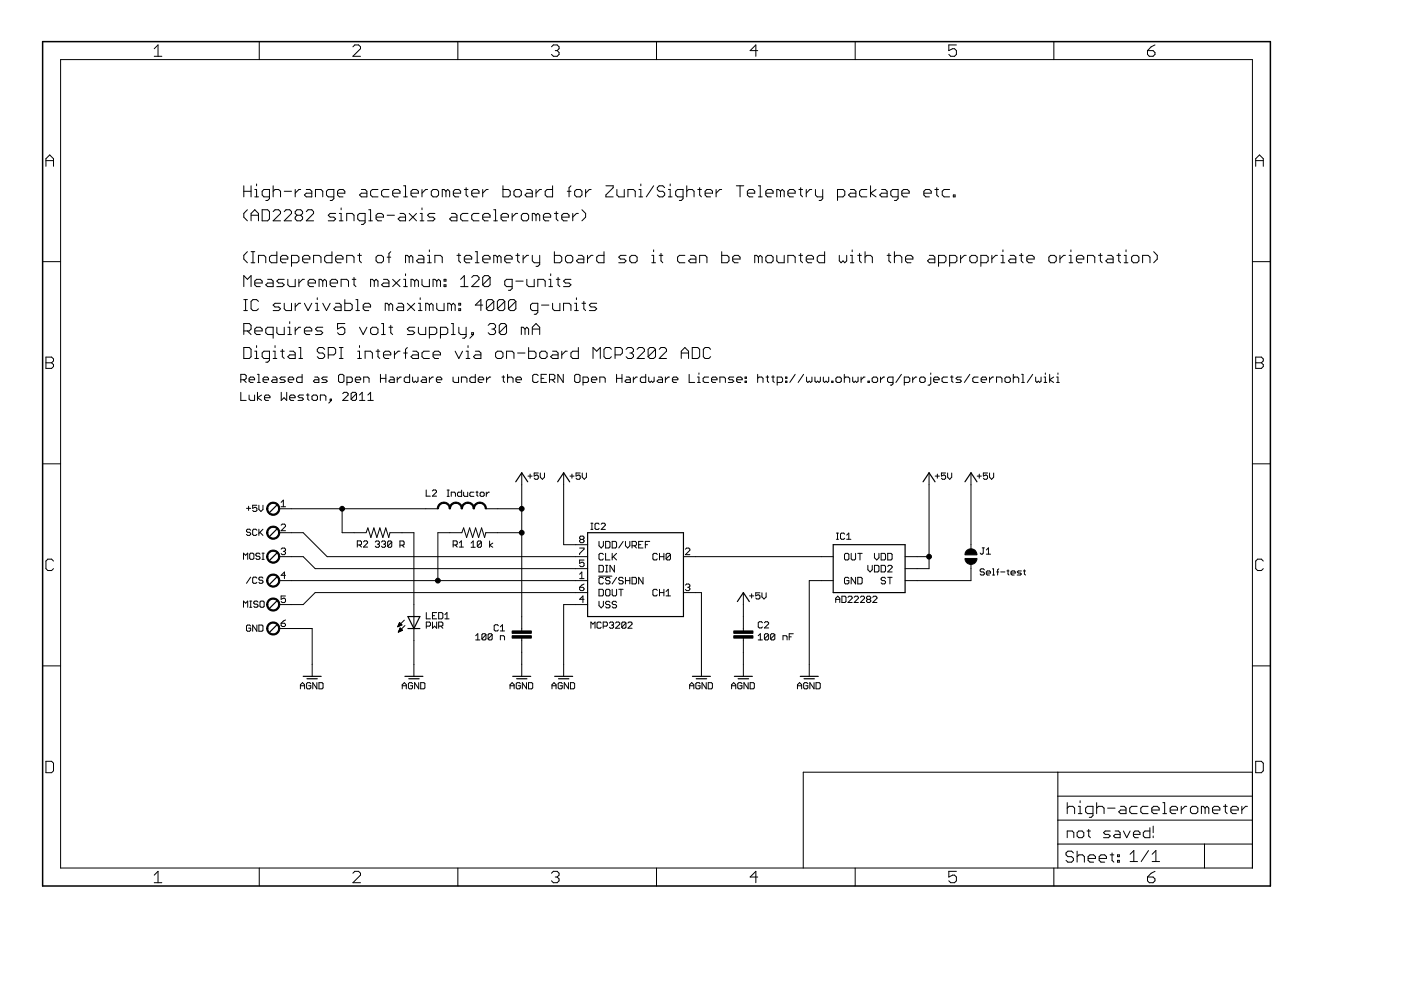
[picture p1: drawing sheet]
<svg xmlns="http://www.w3.org/2000/svg" width="297mm" height="210mm" viewBox="0 0 297 210" stroke-linecap="round" stroke-linejoin="round" font-family="sans-serif">
<g fill="#000" stroke="#000" stroke-width=".21">
<path d="M12.8 12.6v171.4zM32.7 10.3l.8-.8zM32.7 11.9h1.6zM33.5 9.5v2.4zM55 8.8v3.8zM74.8 11.9l1.6-1.6zM74.8 9.9l.4-.4zM75.2 9.5h.8zM74.8 11.9h1.6zM76.4 9.9v.4zM76 9.5l.4 .4zM97.1 8.8v3.8z"/>
<path d="M116.9 9.9l.4-.4zM117.3 9.5h.8zM116.9 11.5l.4 .4zM118.1 9.5l.4 .4zM117.7 10.7h.4zM118.1 10.7l.4 .4zM117.3 11.9h.8zM118.5 9.9v.4zM118.5 10.3l-.4 .4zM118.5 11.1v.4zM118.5 11.5l-.4 .4zM139.2 8.8v3.8z"/>
<path d="M159 10.7h1.7zM160.3 9.5v2.4zM160.3 9.5l-1.3 1.2zM181.3 8.8v3.8zM201.2 9.5v1.2zM201.2 10.7l.8-.4zM201.2 11.5l.4 .4zM202 10.3h.4zM202.4 10.3l.4 .4zM201.6 11.9h.8zM201.2 9.5h1.6zM202.8 10.7v.8z"/>
<path d="M202.4 11.9l.4-.4zM223.4 8.8v3.8zM243.3 10.7v.8zM243.3 11.5l.4 .4zM243.7 11.9h.8zM244.1 9.9l-.8 .8zM244.9 11.5l-.4 .4zM243.3 10.7h1.2zM244.1 9.9l.8-.4zM244.9 11.1v.4zM244.5 10.7l.4 .4zM12.8 12.6h252.7z"/>
<path d="M9.7 33.7v1.6zM9.7 33.7l.8-.8zM9.7 34.1h1.6zM10.5 32.9l.8 .8zM11.3 33.7v1.6zM53.2 39.4v2.3zM54.4 39v.4zM57.9 39.4v2.3zM85.6 39.4h.4zM86 39.4v2.3zM98.8 39.8v1.5zM106.6 39.4v2.3z"/>
<path d="M117.2 39.4v2.3zM120.6 39.8l.5-.4zM128.5 39.4h1.5zM130 39.4v.4zM128.5 41.3l1.5-1.5zM135.9 39v.4zM139.4 39.8v.4zM139.8 39.4l-.4 .4zM139.8 39.4h.7zM140.5 39.4l.4 .4zM142.1 39v.4zM145.6 39.4v2.3z"/>
<path d="M148.3 39.8v1.5zM156.1 39.4h1.6zM160.8 39.4h.4zM161.2 39.4v2.3zM169.8 39.8v1.5zM198.6 39.8v1.5zM266.2 33.7v1.6zM266.2 33.7l.8-.8zM266.2 34.1h1.6zM267 32.9l.8 .8zM267.8 33.7v1.6zM9 55.5h3.8z"/>
<path d="M51.7 45.3v.7zM52.5 44.5l-.8 .8zM51.7 39.4v2.3zM51.7 40.6h1.5zM51.7 58.4l.8 .8zM51.7 54.1v.8zM52.5 53.4l-.8 .7zM51.7 46l.8 .8zM52.5 59.2l.7-.8zM51.7 54.9l.8 .8zM53.2 45.3v1.5zM53.2 45.3l.8-.8z"/>
<path d="M53.2 45.6h1.6zM53.2 58.4v2.4zM53.2 55.7h.8zM53.2 53.4h.8zM53.6 53.4v2.3zM54 44.5l.8 .8zM54 40.2h.4zM54 41.7h.8zM54.4 59.2l-.4 .4zM54.4 40.2v1.5zM54.4 59.2h.8zM54.8 45.3v1.5z"/>
<path d="M54.8 54.1v1.6zM54.8 54.1h1.2zM55.2 59.2l.4 .4zM55.6 44.5v2.3zM55.6 46.8h1.1zM55.6 40.6v.7zM55.6 41.3l.4 .4zM55.6 59.6v.4zM56 40.2l-.4 .4zM56 41.7h1.1zM56 54.1l.3 .4zM56.3 42.5h.4z"/>
<path d="M56.3 54.5v1.2zM57.1 46.4l-.4 .4zM55.6 44.5h1.1zM56.7 42.5l.4-.4zM56.7 59.2h.8zM57.1 44.9v1.5zM56.7 44.5l.4 .4zM57.1 40.2v1.9zM56 40.2h1.1zM57.1 54.5v.8zM57.1 54.5l.4-.4zM57.5 59.2l.4 .4z"/>
<path d="M57.1 55.3l.4 .4zM57.5 54.1h1.2zM57.9 46.8l1.6-1.5zM57.9 40.6l.4-.4zM57.9 59.6v1.2zM58.3 44.5l-.4 .4zM58.3 40.2h.8zM58.7 59.6l.4-.4zM58.7 53.4v2.3zM57.5 55.7h1.2zM58.3 44.5h.8zM59.1 40.2l.4 .4z"/>
<path d="M59.1 59.2h1.2zM57.9 46.8h1.6zM59.5 44.9v.4zM59.1 44.5l.4 .4zM59.5 40.6v1.1zM59.5 54.5v.8zM59.5 54.5l.4-.4zM59.5 55.3l.4 .4zM59.9 54.1h.7zM61.8 45.3l-1.5 1.5zM60.3 40.6h1.5zM60.6 44.5l-.3 .4z"/>
<path d="M59.9 55.7h.7zM60.6 54.1l.4 .4zM61 59.2v1.2zM61 54.5v.4zM59.5 54.9h1.5zM60.6 44.5h.8zM60.3 46.8h1.5zM61.8 44.9v.4zM61.4 44.5l.4 .4zM61.8 54.1v2.4zM61.8 54.1h1.2zM63 44.5l-.4 .4z"/>
<path d="M62.6 46v.4zM63 45.6l-.4 .4zM62.6 44.9v.4zM62.6 40.2v1.5zM62.6 41l.8-.8zM63 44.5h.8zM62.6 46.4l.4 .4zM62.6 45.3l.4 .3zM63 45.6h.8zM63 54.1l.4 .4zM61.8 55.7h1.2zM63.4 40.2h.4z"/>
<path d="M63.4 54.5v.8zM63.4 55.3l-.4 .4zM63.8 44.5l.4 .4zM63.8 45.6l.4 .4zM63 46.8h.8zM64.2 44.9v.4zM63.8 45.6l.4-.3zM64.2 46v.4zM64.2 46.4l-.4 .4zM64.2 59.2h.3zM64.2 54.5v.8zM64.2 54.5l.3-.4z"/>
<path d="M64.5 41.3l.4-.3zM64.2 55.3l.3 .4zM64.5 54.1h.8zM66.5 45.3l-1.6 1.5zM64.9 40.2h.8zM64.5 41.3l.4 .4zM64.9 41h1.2zM65.3 44.5l-.4 .4zM65.3 59.6l.4-.4zM64.5 55.7h.8zM65.3 54.1l.4 .4zM65.7 40.2l.4 .4z"/>
<path d="M65.7 59.2h.8zM65.7 54.5v.4zM64.2 54.9h1.5zM65.3 44.5h.8zM66.1 40.6v1.1zM64.9 41.7h1.2zM64.9 46.8h1.6zM66.5 44.9v.4zM66.1 44.5l.4 .4zM66.5 59.2l.4 .4zM66.5 54.1v1.6zM66.5 54.1h1.1z"/>
<path d="M66.9 40.2v1.5zM66.9 40.2h1.2zM66.9 59.6v.4zM67.6 59.2h.5zM67.6 54.1l.5 .4zM68.1 40.2l.3 .4zM68.1 59.2l.3 .4zM68.1 54.5v1.2zM68.4 40.6v1.1zM68.4 59.6v1.2zM68.4 59.6l.4-.4zM68.8 59.2l.4 .4z"/>
<path d="M68.8 54.5v.8zM68.8 54.5l.4-.4zM69.2 40.6v.7zM69.2 41.3l.4 .4zM69.2 59.6v1.2zM68.8 55.3l.4 .4zM69.2 54.1h1.2zM69.6 46.8h1.2zM69.6 45.6l.4-.3zM69.6 40.2l-.4 .4zM69.6 41.7h1.2zM69.6 45.6l.4 .4z"/>
<path d="M70 45.3h1.2zM70 42.5h.4zM70 59.6l.4-.4zM70.4 42.5l.4-.4zM70.4 59.2h.8zM70.4 53.4v2.3zM69.2 55.7h1.2zM71.2 46.4l-.4 .4zM70 46h.8zM70.8 40.2v1.9zM69.6 40.2h1.2zM70.8 46l.4 .4z"/>
<path d="M71.2 59.2l.4 .4zM71.2 54.5v.8zM71.2 54.5l.4-.4zM71.6 40.6v.7zM71.6 40.6l.3-.4zM71.6 59.6v.4zM71.2 55.3l.4 .4zM71.6 54.1h.7zM71.9 45.3h.4zM71.9 46.8h.8zM71.6 41.3l.3 .4zM71.9 40.2h.8z"/>
<path d="M72.3 45.3v1.5zM72.3 44.1v.4zM72.3 59.2h1.2zM71.6 55.7h.7zM72.3 54.1l.4 .4zM71.9 41.7h.8zM72.7 40.2l.4 .4zM72.7 54.5v.4zM71.2 54.9h1.5zM73.1 40.6v.4zM71.6 41h1.5zM73.5 45.3v1.5z"/>
<path d="M73.5 45.3h1.2zM73.5 59.2l.4 .4zM73.5 54.1v1.6zM73.5 54.1h1.2zM73.9 59.6v1.2zM74.7 45.3l.4 .3zM74.7 59.2h.8zM74.7 54.1l.4 .4zM75.1 45.6v1.2zM75.1 58.8v1.6zM75.1 54.5v1.2zM75.8 45.6v.8z"/>
<path d="M75.8 46.4l.4 .4zM75.8 54.1h.8zM76.2 45.3l-.4 .3zM76.2 46.8h1.2zM76.2 41.3l.4-.3zM76.2 53.7v1.6zM76.2 55.3l.4 .4zM76.6 47.6h.4zM76.6 40.2h.8zM76.2 41.3l.4 .4zM76.6 41h1.2zM77 47.6l.4-.4z"/>
<path d="M77.4 45.3v1.9zM76.2 45.3h1.2zM77.4 40.2l.4 .4zM77.8 40.6v1.1zM76.6 41.7h1.2zM78.2 44.5h.4zM78.2 46.8h.8zM78.6 44.5v2.3zM78.6 40.6v.7zM78.6 41.3l.4 .4zM78.6 59.2h.4zM79 40.2l-.4 .4z"/>
<path d="M79 41.7h1.1zM79 59.2l.4 .4zM79.4 59.6v1.2zM79.4 59.6l.3-.4zM79.7 45.6v.8zM79.7 45.6l.4-.3zM79.7 59.2l.4 .4zM79.7 54.5v.8zM79.7 55.3l.4 .4zM79.7 46.4l.4 .4zM80.1 45.3h.8zM79 40.2h1.1z"/>
<path d="M80.1 59.6v1.2zM80.1 55.7h.8zM79.7 54.5l.4-.4zM80.1 46.8h.8zM80.9 45.3l.4 .3zM80.9 40.6v.7zM80.9 41.3l.4 .4zM80.9 55.7l.4-.4zM80.1 54.1h.8zM81.3 45.6v.4zM79.7 46h1.6zM80.9 40.6l.4-.4z"/>
<path d="M81.3 41.7h1.2zM81.3 59.2h.8zM81.3 54.5v.8zM80.9 54.1l.4 .4zM82.1 45.6h1.5zM82.1 59.2l.4 .4zM82.1 54.5h.7zM81.3 40.2h1.2zM82.5 59.6v1.2zM82.5 53.7v2zM82.5 53.7l.3-.3zM83.2 40.6v.7z"/>
<path d="M83.6 40.2l-.4 .4zM83.2 59.2l1.6 1.6zM83.2 41.3l.4 .4zM83.6 40.2h.8zM84.4 46.4l.4-.4zM83.6 41.7h.8zM84.4 40.2l.4 .4zM84.8 45.3h.8zM84.4 46.4l.4 .4zM84.8 46h1.2zM84.8 40.6v.4zM83.2 41h1.6z"/>
<path d="M85.6 45.3l.4 .3zM85.6 41.7h.8zM85.6 59.2h.4zM86 45.6v1.2zM84.8 46.8h1.2zM86 59.2v1.6zM86 58.1v.3zM86 54.1v1.6zM86 54.1h.4zM86.4 54.1l.4 .4zM86.8 45.3l1.5 1.5zM88.3 45.3l-1.5 1.5z"/>
<path d="M86.8 54.5v1.2zM86.8 54.5l.3-.4zM87.1 40.6v.7zM87.5 40.2l-.4 .4zM87.1 59.2h.4zM87.1 54.1l.4 .4zM87.1 41.3l.4 .4zM87.5 40.2h.8zM87.5 59.2l.4 .4zM87.5 54.5v1.2zM87.9 59.6v1.2zM87.9 59.6l.4-.4z"/>
<path d="M87.5 41.7h.8zM88.3 40.2l.4 .4zM88.3 59.2l.4 .4zM88.3 55.3l.4-.4zM88.7 40.6v.4zM87.1 41h1.6zM88.7 59.6v1.2zM88.7 54.1h.8zM88.3 55.3l.4 .4zM88.7 54.9h1.2zM89.1 45.3h.4zM89.1 46.8h.8z"/>
<path d="M89.5 45.3v1.5zM89.5 44.1v.4zM89.5 40.2v1.5zM89.5 41l.8-.8zM89.5 59.2v1.2zM89.5 54.1l.4 .4zM89.9 54.5v1.2zM88.7 55.7h1.2zM90.3 40.2h.4zM90.7 46.8h1.1zM90.7 45.6l.3-.3zM90.7 54.1h.3z"/>
<path d="M90.7 55.7h.7zM90.7 45.6l.3 .4zM91 45.3h1.2zM91 54.1v1.6zM91 53v.4zM91.4 40.6v.7zM91.4 41.3l.4 .4zM92.2 46.4l-.4 .4zM91 46h.8zM91.8 41.7h.8zM91.8 40.2l-.4 .4zM91.8 59.2h.4z"/>
<path d="M91.8 46l.4 .4zM92.2 59.2l.4 .4zM92.2 54.1v1.6zM92.2 54.1h1.2zM93 41.3l-.4 .4zM91.8 40.2h.8zM92.6 59.6v1.2zM92.6 59.6l.4-.4zM93 40.6v.7zM92.6 40.2l.4 .4zM93 59.2l.4 .4zM93.4 59.6v1.2z"/>
<path d="M93.4 54.1l.4 .4zM93.8 40.2v1.5zM93.8 40.2h.3zM93.8 54.5v1.2zM94.1 40.2l.5 .4zM94.1 59.2h.5zM94.1 59.2v.4zM94.6 40.6v1.1zM94.6 40.6l.3-.4zM94.6 59.2v.4zM94.1 59.6h.5zM94.9 40.2l.4 .4z"/>
<path d="M95.3 46.4l.4-.4zM95.3 40.6v1.1zM95.7 45.3h.8zM95.3 46.4l.4 .4zM95.7 46h1.2zM96.1 40.6v.7zM96.5 40.2l-.4 .4zM96.5 45.3l.4 .3zM96.1 41.3l.4 .4zM96.5 40.2h.8zM96.9 45.6v1.2zM95.7 46.8h1.2z"/>
<path d="M96.9 54.1h.8zM96.5 41.7h.8zM97.3 40.2l.4 .4zM97.3 53.7v1.6zM97.3 55.3l.4 .4zM97.7 45.6v.8zM97.7 46.4l.4 .4zM97.7 40.6v.4zM96.1 41h1.6zM97.7 59.2l.7-.8zM97.7 45.6l.4-.3zM98.1 46.8h1.1z"/>
<path d="M98.4 40.2h.8zM98.4 58.4v2.4zM98.4 54.5v.8zM98.4 54.5l.4-.4zM98.8 41.3l.4 .4zM98.4 55.3l.4 .4zM98.8 54.1h.8zM98.1 45.3h1.1zM98.8 55.7h.8zM99.6 54.1l.4 .4zM100 45.6v.8zM100 46.4l.4 .4z"/>
<path d="M100 40.6v.7zM100.4 40.2l-.4 .4zM100 54.5v.4zM98.4 54.9h1.6zM100.4 45.3l-.4 .3zM100.4 46.8h1.2zM100 41.3l.4 .4zM100.4 40.2h.8zM100.4 58.4l-.4 .4zM100.8 53.4h.4zM100.8 55.7h.8zM100.4 41.7h.8z"/>
<path d="M101.2 40.2l.4 .4zM100.4 58.4h.8zM101.2 53.4v2.3zM100.4 45.3h1.2zM101.6 40.6v.4zM100 41h1.6zM101.6 58.8v.4zM101.2 58.4l.4 .4zM102.3 45.6v.8zM102.3 45.6l.4-.3zM102.3 40.2v1.5zM102.3 41l.8-.8z"/>
<path d="M102.3 58.8l.4-.4zM102.3 54.5v.8zM102.3 54.5l.4-.4zM102.3 55.3l.4 .4zM102.7 54.1h.8zM102.3 46.4l.4 .4zM102.7 45.3h.8zM102.7 58.4h.8zM103.1 40.2h.4zM102.7 46.8h.8zM103.5 45.3l.4 .3zM103.5 58.4l.4 .4z"/>
<path d="M102.7 55.7h.8zM103.5 54.1l.4 .4zM103.9 45.6v.4zM102.3 46h1.6zM103.9 58.8v1.6zM103.9 54.5v.4zM102.3 54.9h1.6zM104.7 44.5h.4zM104.7 46.8h.8zM104.7 54.1v1.6zM104.7 54.1h.4zM105.1 44.5v2.3z"/>
<path d="M105.1 54.1l.4 .4zM105.5 54.5v1.2zM105.5 54.5l.4-.4zM105.9 54.1l.3 .4zM106.2 45.6v.8zM106.2 45.6l.4-.3zM106.2 54.5v1.2zM106.2 46.4l.4 .4zM106.6 45.3h.8zM106.6 41.7h1.2zM107 59.6v.8zM107 54.5v.8z"/>
<path d="M107 54.5l.4-.4zM106.6 46.8h.8zM107.4 45.3l.4 .3zM107.4 59.2l-.4 .4zM107 55.3l.4 .4zM107.4 54.1h.8zM107.8 45.6v.4zM106.2 46h1.6zM108.2 41.3l-.4 .4zM106.6 40.2h1.2zM108.2 40.6v.7zM107.8 40.2l.4 .4z"/>
<path d="M107.4 55.7h.8zM108.2 54.1l.4 .4zM108.6 45.3v1.5zM108.6 46l.8-.7zM107.4 59.2h1.2zM108.6 54.5v.4zM107 54.9h1.6zM109 40.6v.7zM109 41.3l.4 .4zM109.4 45.3h.3zM109.4 41.7h.7zM109 40.6l.4-.4z"/>
<path d="M109.4 59.6h1.5zM109.4 54.1h.7zM109.7 53.7v1.6zM109.7 55.3l.4 .4zM110.1 41.7l.4-.4zM109.4 40.2h.7zM110.5 45.6v.8zM110.5 46.4l.4 .4zM110.5 40.6v.7zM110.1 40.2l.4 .4zM110.9 46.8h.8zM110.9 45.3l-.4 .3z"/>
<path d="M110.9 54.1v1.6zM110.9 54.9l.8-.8zM111.3 41.3l.4-.3zM112.1 46.4l-.4 .4zM110.9 45.3h.8zM111.7 40.2h.8zM111.3 41.3l.4 .4zM111.7 41h1.2zM111.7 59.2v1.2zM111.7 54.1h.4zM112.1 45.6v.8zM111.7 45.3l.4 .3z"/>
<path d="M112.5 40.2l.4 .4zM112.9 45.3v1.5zM112.9 45.3h.4zM112.9 40.6v1.1zM111.7 41.7h1.2zM112.9 54.1v1.2zM112.9 55.3l.4 .4zM113.3 45.3l.3 .3zM113.3 55.7h1.1zM113.6 45.6v1.2zM113.6 45.6l.4-.3zM113.6 40.2v1.5z"/>
<path d="M113.6 41l.8-.8zM114 45.3l.4 .3zM114 59.2h1.2zM113.6 56.5h.4zM114.4 45.6v1.2zM114.4 40.2h.4zM114.4 54.1v2zM114 56.5l.4-.4zM115.2 45.6v.8zM115.2 45.6l.4-.3zM115.2 59.2l.4 .4zM115.2 46.4l.4 .4z"/>
<path d="M115.6 45.3h.8zM115.6 40.6v.7zM115.6 40.6l.4-.4zM115.6 59.6v1.2zM115.6 41.3l.4 .4zM116 40.2h1.2zM115.6 46.8h.8zM116.4 45.3l.4 .3zM116.4 59.2h.4zM116.8 45.6v.4zM115.2 46h1.6zM116.8 59.2v1.6z"/>
<path d="M116.8 58.1v.3zM116 41.7h1.2zM117.5 45.3h.8zM117.5 53.4v2.3zM117.5 55.7h1.2zM117.9 44.9v1.5zM117.9 46.4l.4 .4zM117.9 59.2h.8zM118.3 58.8v1.6zM118.7 55.7l.4-.4zM117.5 54.1h1.2zM119.1 45.6v.8z"/>
<path d="M119.1 45.6l.4-.3zM119.1 54.5v.8zM118.7 54.1l.4 .4zM119.1 46.4l.4 .4zM119.5 45.3h.8zM119.5 59.6l.4-.4zM119.9 59.2h1.2zM119.9 54.5v.8zM119.9 55.3l.4 .4zM119.5 46.8h.8zM120.3 45.3l.3 .3zM120.3 40.6h.8z"/>
<path d="M120.3 55.7h.8zM120.3 54.1l-.4 .4zM120.6 45.6v.4zM119.1 46h1.5zM120.6 39.8v1.9zM121.4 55.3l-.3 .4zM120.3 54.1h.8zM121.4 45.3v1.5zM121.4 46l.8-.7zM121.4 54.5v.8zM121.1 54.1l.3 .4zM121.8 40.6v.7z"/>
<path d="M121.8 41.3l.4 .4zM122.2 45.3h.4zM122.2 41.7h.8zM122.2 40.2l-.4 .4zM122.2 55.3l.4-.4zM122.6 54.1h.8zM122.2 55.3l.4 .4zM122.6 54.9h1.2zM123.4 41.3l-.4 .4zM122.2 40.2h.8zM123.4 46.8l.8-.8zM123.4 40.6v.7z"/>
<path d="M123 40.2l.4 .4zM123.4 54.1l.4 .4zM123.8 54.5v1.2zM122.6 55.7h1.2zM124.2 45.3v.7zM123.4 44.5l.8 .8zM124.2 40.2v1.5zM124.2 41l.7-.8zM124.6 54.1v1.6zM125.3 54.1l-.7 .8zM124.9 40.2h.4zM125.3 54.1h.4z"/>
<path d="M126.5 54.5v.8zM126.5 54.5l.4-.4zM126.5 55.3l.4 .4zM126.9 54.1h1.2zM128.1 53.4v2.3zM126.9 55.7h1.2zM128.5 41.3v.4zM128.5 41.7h1.5zM130.8 40.2v1.1zM130.8 41.3l.4 .4zM131.2 41.7h1.2zM131.2 55.7h1.2z"/>
<path d="M131.2 54.5l.4-.4zM131.2 54.5l.4 .4zM131.6 54.1h1.1zM132.4 40.2v1.5zM132.7 55.3l-.3 .4zM131.6 54.9h.8zM132.4 54.9l.3 .4zM133.1 40.2v1.5zM133.1 40.2h1.2zM133.5 54.5v.8zM133.5 55.3l.4 .4zM133.9 55.7h.8z"/>
<path d="M133.9 54.1l-.4 .4zM134.3 40.2l.4 .4zM134.7 40.6v1.1zM134.7 55.7l.4-.4zM133.9 54.1h.8zM135.1 54.5v.8zM134.7 54.1l.4 .4zM135.5 40.2h.4zM135.5 41.7h.7zM135.9 40.2v1.5zM138.6 39.4l-1.6 2.3zM138.2 54.1h.4z"/>
<path d="M138.2 55.7h.8zM138.6 54.1v1.6zM138.6 53v.4zM139.4 40.2l.4 .4zM139.8 40.6h.7zM139.4 41.3l.4 .4zM139.8 54.1h.7zM140.1 53.7v1.6zM140.1 55.3l.4 .4zM140.5 40.6l.4 .4zM139.8 41.7h.7zM140.9 41v.3z"/>
<path d="M140.9 41.3l-.4 .4zM141.7 40.2h.4zM141.7 41.7h.8zM142.1 40.2v1.5zM143.3 40.6v.7zM143.3 41.3l.4 .4zM143.3 40.6l.4-.4zM143.7 41.7h1.1zM143.7 54.5v.8zM143.7 55.3l.3 .4zM144 42.5h.4zM144 54.1l-.3 .4z"/>
<path d="M144 55.7h1.2zM144.8 42.1l-.4 .4zM144.8 40.2v1.9zM143.7 40.2h1.1zM144 54.1h1.2zM145.6 40.6l.4-.4zM146 40.2h.8zM146 55.3l.4-.4zM146.4 54.1h.8zM146 55.3l.4 .4zM146.4 54.9h1.2zM146.8 40.2l.4 .4z"/>
<path d="M147.2 40.6v1.1zM147.2 54.1l.4 .4zM147.6 54.5v1.2zM146.4 55.7h1.2zM147.9 40.2h.8zM148.3 41.3l.4 .4zM148.3 54.1v1.6zM148.3 54.1h1.2zM149.5 40.6v.7zM149.9 40.2l-.4 .4zM149.5 54.1l.4 .4zM149.5 41.3l.4 .4z"/>
<path d="M149.9 40.2h.8zM149.9 54.5v1.2zM149.9 41.7h.8zM150.7 40.2l.4 .4zM151.1 40.6v.4zM149.5 41h1.6zM151.8 40.2v1.5zM151.8 41l.8-.8zM152.6 40.2h.4zM153 53.4v2.3zM153 55.7h1.2zM154.6 55.3l-.4 .4z"/>
<path d="M153 54.1h1.2zM154.6 54.5v.8zM154.2 54.1l.4 .4zM155.3 54.5v.8zM155.3 54.5l.4-.4zM155.3 55.3l.4 .4zM155.7 54.1h.8zM155.7 55.7h.8zM156.5 54.1l.4 .4zM156.9 39.4v2.3zM156.9 54.5v.4zM155.3 54.9h1.6z"/>
<path d="M158.5 40.6v.7zM158.5 40.6l.4-.4zM158.5 41.3l.4 .4zM158.9 40.2h.7zM158.9 41.7h.7zM159.6 40.2l.4 .4zM160 40.6v.4zM158.5 41h1.5zM160 54.1v1.6zM160 54.1h.4zM160.4 54.1l.4 .4zM160.8 41.7h.8z"/>
<path d="M160.8 54.5v1.2zM160.8 54.5l.4-.4zM161.2 54.1l.4 .4zM161.6 54.5v1.2zM162.4 40.6v.7zM162.4 40.6l.4-.4zM162.4 54.5v.8zM162.4 55.3l.4 .4zM162.4 41.3l.4 .4zM162.8 40.2h.7zM162.8 55.7h.7zM162.8 54.1l-.4 .4z"/>
<path d="M162.8 41.7h.7zM163.5 40.2l.4 .4zM163.9 55.3l-.4 .4zM162.8 54.1h.7zM163.9 40.6v.4zM162.4 41h1.5zM163.9 54.5v.8zM163.5 54.1l.4 .4zM164.7 40.2v1.5zM164.7 40.2h.4zM164.7 54.1v1.2zM164.7 55.3l.4 .4z"/>
<path d="M165.1 40.2l.4 .4zM165.1 55.7h1.2zM165.5 40.6v1.1zM165.5 40.6l.4-.4zM165.9 40.2l.4 .4zM166.3 40.6v1.1zM166.3 54.1v1.6zM167 40.6v.7zM167.4 40.2l-.4 .4zM167 54.1v1.6zM167 54.1h1.2zM167 41.3l.4 .4z"/>
<path d="M167.4 40.2h.8zM167.4 41.7h.8zM168.2 40.2l.4 .4zM168.2 54.1l.4 .4zM168.6 40.6v.4zM167 41h1.6zM168.6 54.5v1.2zM169.4 40.2h.8zM169.4 54.1h.8zM169.8 41.3l.4 .4zM169.8 53.7v1.6zM169.8 55.3l.4 .4z"/>
<path d="M170.9 40.2v1.5zM171.7 40.2l-.8 .8zM170.9 54.5v.8zM170.9 54.5l.4-.4zM170.9 55.3l.4 .4zM171.3 54.1h.8zM171.7 40.2h.4zM171.3 55.7h.8zM172.1 54.1l.4 .4zM172.5 54.5v.4zM170.9 54.9h1.6zM172.9 40.2v1.1z"/>
<path d="M172.9 41.3l.4 .4zM173.3 41.7h1.1zM173.3 54.5v.8zM173.3 54.5l.4-.4zM173.3 55.3l.4 .4zM173.7 54.1h1.1zM173.7 42.5h.4zM174.4 40.2v1.9zM174.4 42.1l-.3 .4zM174.8 53.4v2.3zM173.7 55.7h1.1zM177.6 40.2v2.3z"/>
<path d="M177.6 40.2h1.1zM177.9 54.1v1.2zM177.9 55.3l.4 .4zM178.3 55.7l.4-.4zM178.7 40.2l.4 .4zM177.6 41.7h1.1zM178.7 55.3l.4 .4zM179.1 40.6v.7zM179.1 41.3l-.4 .4zM179.1 55.7l.4-.4zM179.5 54.1v1.2zM179.9 41.3l.4-.3z"/>
<path d="M180.3 40.2h.8zM179.9 41.3l.4 .4zM180.3 41h1.2zM180.3 54.1h.4zM180.3 55.7h.8zM180.7 54.1v1.6zM180.7 53v.4zM181.1 40.2l.4 .4zM181.5 40.6v1.1zM180.3 41.7h1.2zM181.8 54.1h.8zM182.2 40.6v.7z"/>
<path d="M182.2 41.3l.4 .4zM182.2 53.7v1.6zM182.2 55.3l.4 .4zM182.6 40.2l-.4 .4zM182.6 41.7h1.2zM183.4 53.4v2.3zM183.4 54.5l.4-.4zM182.6 40.2h1.2zM183.8 54.1h.8zM184.6 39.4v2.3zM184.6 41l1.1-.8zM184.6 54.1l.4 .4z"/>
<path d="M185 54.5v1.2zM184.6 41l1.1 .7zM186.5 41.3l.4-.3zM186.9 40.2h.8zM186.5 41.3l.4 .4zM186.9 41h1.2zM187.7 40.2l.4 .4zM188.1 40.6v1.1zM186.9 41.7h1.2zM188.1 54.1h.8zM188.5 53.7v1.6zM188.5 55.3l.4 .4z"/>
<path d="M188.9 40.6v.7zM188.9 41.3l.4 .4zM188.9 40.6l.4-.4zM189.3 41.7h1.1zM189.6 42.5h.4zM189.6 53.4v2.3zM189.6 54.5l.4-.4zM190.4 42.1l-.4 .4zM190 54.1h.8zM190.4 40.2v1.9zM189.3 40.2h1.1zM190.8 54.1l.4 .4z"/>
<path d="M191.2 40.6v.7zM191.2 40.6l.4-.4zM191.2 54.5v1.2zM191.2 41.3l.4 .4zM191.6 40.2h.8zM192 54.5v.8zM192 54.5l.4-.4zM191.6 41.7h.8zM192.4 40.2l.4 .4zM192 55.3l.4 .4zM192.4 54.1h.7zM192.8 40.6v.4z"/>
<path d="M191.2 41h1.6zM192.4 55.7h.7zM193.1 54.1l.4 .4zM193.5 54.5v.4zM192 54.9h1.5zM195.9 40.6v.7zM196.3 40.2l-.4 .4zM195.9 41.3l.4 .4zM196.3 40.2h.7zM196.7 55.3l.3-.4zM196.3 41.7h.7zM197 40.2l.4 .4z"/>
<path d="M197 54.1h.8zM196.7 55.3l.3 .4zM197 54.9h1.2zM197.4 40.6v.4zM195.9 41h1.5zM197.8 54.1l.4 .4zM198.2 40.2h.8zM198.2 54.5v1.2zM197 55.7h1.2zM198.6 41.3l.4 .4zM199 54.1v2.4zM199 54.1h1.2z"/>
<path d="M199.8 40.6v.7zM199.8 41.3l.4 .4zM199.8 40.6l.4-.4zM200.2 41.7h1.1zM200.2 54.1l.4 .4zM199 55.7h1.2zM200.6 54.5v.8zM200.6 55.3l-.4 .4zM200.2 40.2h1.1zM201.3 54.1v2.4zM201.3 54.1h1.2zM202.1 41.3v.4z"/>
<path d="M202.1 41.3h.4zM202.5 41.3v.4zM202.1 41.7h.4zM202.5 54.1l.4 .4zM201.3 55.7h1.2zM202.9 54.5v.8zM202.9 55.3l-.4 .4zM203.7 54.1v1.6zM203.7 54.9l.7-.8zM204.4 54.1h.5zM205.6 54.5v.8zM205.6 55.3l.4 .4z"/>
<path d="M206 55.7h.8zM205.6 54.5l.4-.4zM207.2 55.3l-.4 .4zM206 54.1h.8zM207.2 54.5v.8zM206.8 54.1l.4 .4zM208 54.1v2.4zM208 54.1h1.1zM209.1 54.1l.4 .4zM208 55.7h1.1zM209.5 54.5v.8zM209.5 55.3l-.4 .4z"/>
<path d="M210.3 54.1v1.6zM210.3 54.9l.8-.8zM211.1 54.1h.4zM212.2 54.1h.4zM212.2 55.7h.8zM212.6 54.1v1.6zM212.6 53v.4zM213.8 55.3l.4-.4zM214.2 54.1h.8zM213.8 55.3l.4 .4zM214.2 54.9h1.2zM215 54.1l.4 .4z"/>
<path d="M215.4 54.5v1.2zM214.2 55.7h1.2zM216.1 54.1h.8zM216.5 53.7v1.6zM216.5 55.3l.4 .4zM217.7 54.5v.8zM217.7 54.5l.4-.4zM217.7 55.3l.4 .4zM218.1 54.1h.8zM218.1 55.7h.8zM218.9 54.1l.4 .4zM219.3 54.5v.4z"/>
<path d="M217.7 54.9h1.6zM222.4 54.5v.8zM222.4 55.3l.4 .4zM222.8 55.7h.7zM222.8 54.1l-.4 .4zM223.5 55.7l.4-.4zM222.8 54.1h.7zM223.9 54.5v.8zM223.5 54.1l.4 .4zM224.7 54.1v1.6zM225.5 54.1l-.8 .8zM225.5 54.1h.4z"/>
<path d="M226.7 54.1h.4zM226.7 55.7h.7zM227.1 54.1v1.6zM227.1 53v.4zM228.2 54.5v.8zM228.2 54.5l.4-.4zM228.2 55.3l.4 .4zM228.6 54.1h.8zM228.6 55.7h.8zM229.4 54.1l.4 .4zM229.8 54.5v.4zM228.2 54.9h1.6z"/>
<path d="M230.6 54.1v1.6zM230.6 54.1h1.1zM231.7 54.1l.4 .4zM232.1 54.5v1.2zM232.9 54.1h.8zM233.3 53.7v1.6zM233.3 55.3l.4 .4zM234.8 54.9l-.3 .4zM234.8 54.1h.8zM234.5 55.3l.3 .4zM234.8 54.9h1.2zM235.6 54.1l.4 .4z"/>
<path d="M236 54.5v1.2zM234.8 55.7h1.2zM236.8 54.1h.8zM237.2 53.7v1.6zM237.2 55.3l.4 .4zM238.4 54.1h.3zM238.4 55.7h.7zM238.7 54.1v1.6zM238.7 53v.4zM239.9 54.5v.8zM239.9 55.3l.4 .4zM240.3 55.7h.8z"/>
<path d="M240.3 54.1l-.4 .4zM241.5 55.3l-.4 .4zM240.3 54.1h.8zM241.5 54.5v.8zM241.1 54.1l.4 .4zM242.3 54.1v1.6zM242.3 54.1h1.1zM243.4 54.1l.4 .4zM243.8 54.5v1.2zM245.4 54.9l-.8 .8zM245.4 54.1v.8zM244.6 53.4l.8 .7z"/>
<path d="M265.5 55.5h3.8zM9.7 75.7v2.4zM9.7 75.7h1.2zM9.7 76.9h1.2zM10.9 75.7l.4 .4zM10.9 76.9l.4 .4zM9.7 78.1h1.2zM11.3 76.1v.4zM11.3 76.5l-.4 .4zM11.3 77.3v.4zM11.3 77.7l-.4 .4zM51.1 79.4h.8z"/>
<path d="M51.7 58.4v2.4zM51.7 65.8h.8zM51.7 63.5h.8zM51.7 68.6v2.3zM51.7 68.6h1.2zM51.7 73.7v2.3zM51.7 76h1.2zM51.9 79.4l.3 .3zM52.1 63.5v2.3zM52.2 79.7v.5zM52.5 70.2l.7 .7zM52.9 68.6l.3 .4z"/>
<path d="M51.7 70.2h1.2zM52.9 76l.3-.4zM51.7 73.7h1.2zM53.1 79.9h.6zM53.2 63.9v1.6zM53.2 65.5l.4 .3zM53.2 69v.8zM53.2 69.8l-.3 .4zM53.2 74.1v1.5zM52.9 73.7l.3 .4zM53.2 63.9l.4-.4zM53.6 65.8h.8z"/>
<path d="M53.7 79.9l.3 .3zM54 59.6v.8zM54 69.8v.7zM54.4 69.4l-.4 .4zM54 74.5h.4zM54 76h.8zM54 60.4l.4 .4zM53.6 63.5h.8zM54.4 65.8l.4-.3zM54 70.5l.4 .4zM54.4 69.4h.8zM54.4 74.5v1.5z"/>
<path d="M54.4 73.3v.4zM54.6 79.4h.3zM54.4 63.5l.4 .4zM54.9 79.4v1.7zM54.4 60.8h.8zM54.4 70.9h.8zM55.2 69.4l.4 .4zM54 60h1.6zM55.6 69.8v.4zM54 70.2h1.6zM55.6 74.8v.8zM55.6 75.6l.4 .4z"/>
<path d="M56 74.5l-.4 .3zM56 76h1.1zM56.1 79.9h.5zM56.3 60.4l.4-.4zM56.3 69.8v.7zM56.3 70.5l.4 .4zM56.3 76.8h.4zM56.6 79.9l.3 .3zM56.3 60.4l.4 .4zM56.7 60h1.2zM56.3 69.8l.4-.4zM56.7 70.9h1.2z"/>
<path d="M56.7 76.8l.4-.4zM57.1 74.5v1.9zM56 74.5h1.1zM57.8 79.9h.6zM56.7 60.8h1.2zM57.9 65.8h1.2zM57.9 64.7l.4-.4zM57.9 69.4v2.3zM56.7 69.4h1.2zM57.9 74.5h.4zM57.9 76h.8zM57.9 64.7l.4 .4z"/>
<path d="M58.3 64.3h1.2zM58.3 74.5v1.5zM58.3 73.3v.4zM58.4 79.9l.3 .3zM58.7 60.8h1.2zM58.7 69.4v1.1zM58.7 70.5l.4 .4zM58.7 59.6l.4 .4zM59.1 65.8l.4-.3zM58.3 65.1h.8zM59.1 70.9h1.2zM59.1 65.1l.4 .4z"/>
<path d="M59.5 74.5h.8zM59.6 79.9h.9zM59.9 60.8l.4-.4zM59.1 60h.8zM59.9 74.1v1.5zM59.9 75.6l.4 .4zM59.9 60l.4 .4zM60.3 64.3v1.2zM60.3 65.5l.3 .3zM60.3 69.4v1.5zM60.6 65.8h1.2zM61 60.4l.4 .4z"/>
<path d="M61 69.4h.4zM61 70.9h.8zM61 75.6l.4-.4zM61.4 79.9h.6zM61.4 60.8h1.2zM61.4 69.4v1.5zM61.4 68.2v.4zM61.4 74.5h.8zM61 75.6l.4 .4zM61.4 75.2h1.2zM61.8 64.3v1.5zM62 79.9l.3 .3z"/>
<path d="M62.2 74.5l.4 .3zM62.6 59.2v1.6zM62.6 64.3v1.5zM62.6 65.1l.8-.8zM62.6 69.4v1.5zM62.6 70.2l.8-.8zM62.6 74.8v1.2zM61.4 76h1.2zM63.2 79.9h.9zM63.4 59.2v1.6zM63.4 60l.8-.8zM63.4 64.3h.4z"/>
<path d="M63.4 69.4h.4zM63.4 73.7h.4zM63.4 76h.8zM63.8 73.7v2.3zM64.1 79.4v1.7zM64.5 64.3l.8 1.5zM64.5 69.8v.7zM64.5 69.8l.4-.4zM64.5 70.5l.4 .4zM64.9 69.4h.8zM65.3 59.6v.8zM66.1 64.3l-.8 1.5z"/>
<path d="M65.3 60.4l.4 .4zM64.9 70.9h.8zM65.7 69.4l.4 .4zM66.1 69.8v.4zM64.5 70.2h1.6zM65.7 60.8h.8zM66.7 79.9h.6zM65.3 60h1.6zM66.9 64.3h.4zM66.9 65.8h.7zM66.9 70.9h1.2zM66.9 69.8l.4-.4z"/>
<path d="M67.3 64.3v1.5zM67.3 63.1v.4zM66.9 69.8l.4 .4zM67.3 69.4h1.1zM67.3 74.1v.4zM67.3 74.5l.3 .3zM67.3 79.9l.3 .3zM67.6 59.2v1.6zM67.6 73.7l-.3 .4zM67.6 74.8h.8zM67.3 75.6l.3 .4zM68.1 70.9l.3-.4z"/>
<path d="M67.3 70.2h.8zM68.4 64.3l.8 1.5zM68.1 70.2l.3 .3zM67.6 73.7h.8zM68.4 74.8l.4 .4zM67.6 76h.8zM68.5 79.9h.9zM68.4 73.7l.4 .4zM68.8 75.2v.4zM68.4 76l.4-.4zM70 64.3l-.8 1.5zM69.6 73.7v2.3z"/>
<path d="M69.6 73.7h1.2zM70 59.6v.8zM70 60.4l.4 .4zM70.8 65.5l.4-.4zM70.8 73.7l.4 .4zM69.6 75.2h1.2zM70.4 60.8h.8zM71.2 64.3h.7zM70.8 65.5l.4 .3zM71.2 65.1h1.1zM71.2 74.1v.7zM71.2 74.8l-.4 .4z"/>
<path d="M70 60h1.6zM71.6 68.6v1.2zM71.6 69.8l.7-.4zM71.8 79.7v1.1zM71.9 64.3l.4 .4zM71.6 70.5l.3 .4zM71.9 76h.8zM71.9 73.7h.8zM71.8 79.7l.3-.3zM72.3 59.2v1.6zM72.3 64.7v1.1zM71.2 65.8h1.1z"/>
<path d="M72.3 69.4h.4zM72.3 73.7v2.3zM72.1 79.4h.5zM72.7 69.4l.4 .4zM71.9 70.9h.8zM72.6 79.4l.3 .3zM73.1 63.5v2.3zM73.1 65.8h1.2zM71.6 68.6h1.5zM73.1 69.8v.7zM72.7 70.9l.4-.4zM73.6 79.9h.8z"/>
<path d="M74.3 65.8l.4-.3zM73.1 64.3h1.2zM74.4 79.9l.3 .3zM74.7 64.7v.8zM74.3 64.3l.4 .4zM75.1 60.4l.4 .4zM75.5 63.5h.3zM75.5 65.8h.7zM75.6 79.9h.6zM75.8 63.5v2.3zM75.8 74.5h.4zM75.8 76h.8z"/>
<path d="M76.2 79.9l.3 .3zM76.2 69.4l.8 1.5zM76.2 74.5v1.5zM76.2 73.3v.4zM77 64.7v.8zM77 64.7l.4-.4zM77.8 69.4l-.8 1.5zM77.1 79.9h.9zM77 65.5l.4 .3zM77.4 64.3h.8zM77.4 74.5v1.5zM77.4 74.5h1.2z"/>
<path d="M78 79.9l.3 .3zM77.4 65.8h.8zM78.2 64.3l.4 .4zM78.6 59.2v1.6zM78.6 64.7v.4zM77 65.1h1.6zM78.6 69.8v.7zM78.6 70.5l.4 .4zM78.6 74.5l.4 .3zM79 70.9h.7zM79 69.4l-.4 .4zM79 74.8v1.2z"/>
<path d="M79.7 70.9l.4-.4zM79 69.4h.7zM79.7 74.5h.8zM80.1 69.8v.7zM79.7 69.4l.4 .4zM80.1 74.1v1.5zM80.1 75.6l.4 .4zM80.9 60.4l.4-.4zM80.9 68.6h.4zM80.9 70.9h.8zM80.9 60.4l.4 .4zM81.3 60h1.2z"/>
<path d="M81.3 68.6v2.3zM81.3 74.8v.8zM81.3 74.8l.4-.3zM81.7 64.3v1.5zM81.7 64.3h.4zM81.3 75.6l.4 .4zM81.7 74.5h.8zM81.8 79.4v1.7zM82.1 64.3l.4 .4zM81.3 60.8h1.2zM82.5 64.7v1.1zM82.8 64.3l-.3 .4z"/>
<path d="M82.5 69.4h.7zM81.7 76h.8zM82.5 74.5l.3 .3zM82.7 79.9h.6zM82.8 64.3l.4 .4zM82.8 69v1.5zM82.8 70.5l.4 .4zM82.8 74.8v.4zM81.3 75.2h1.5zM83.2 60.8l1.6-1.6zM83.2 64.7v1.1zM83.3 79.9l.3 .3z"/>
<path d="M83.6 74.5v1.5zM83.6 75.2l.8-.7zM84 65.5l.4-.4zM84.4 64.3h.8zM84 65.5l.4 .3zM84.4 65.1h1.2zM84.4 74.5h.4zM84.8 79.9h.3zM85.2 64.3l.4 .4zM85.6 60.8h.8zM85.6 64.7v1.1zM84.4 65.8h1.2z"/>
<path d="M85.6 74.8h.8zM86 74.1v1.9zM86 74.1l.4-.4zM86 79.9h.8zM86.4 64.3l1.5 1.5zM86.4 65.8l1.5-1.5zM86.4 70.9h1.1zM86.4 69.8l.4-.4zM86.4 69.8l.4 .4zM86.8 69.4h1.1zM86.8 79.4v1.7zM87.1 59.2v1.6z"/>
<path d="M87.5 75.2l-.4 .4zM87.5 79.9v.9zM87.5 70.9l.4-.4zM86.8 70.2h.7zM87.5 74.5h.8zM87.1 75.6l.4 .4zM87.5 75.2h1.2zM87.5 70.2l.4 .3zM88.3 74.5l.4 .3zM88.7 64.3h.4zM88.7 65.8h.8zM88.7 69.4v1.1z"/>
<path d="M88.7 70.5l.4 .4zM88.7 74.8v1.2zM87.5 76h1.2zM89.1 64.3v1.5zM89.1 63.1v.4zM89.1 70.9h1.2zM89.5 60.4l.4 .4zM89.5 74.8v.8zM89.5 75.6l.4 .4zM89.5 79.9h.6zM89.9 60.8h1.1zM89.5 74.8l.4-.3z"/>
<path d="M89.9 76h1.1zM90.1 79.9l.3 .3zM90.3 64.3v1.5zM90.3 64.3h.4zM90.3 69.4v1.5zM90.7 64.3l.3 .4zM91 59.2v1.6zM91 64.7v1.1zM91 64.7l.4-.4zM91 69.4v2.3zM91 69.4h1.2zM89.9 74.5h1.1z"/>
<path d="M91.4 64.3l.4 .4zM91.6 79.9h.3zM91.8 59.2v1.6zM91.8 64.7v1.1zM91.8 74.8v.8zM91.8 74.8l.4-.3zM92.2 69.4l.4 .4zM91 70.9h1.2zM91.8 75.6l.4 .4zM92.2 74.5h.8zM92.6 64.3v1.2zM92.6 65.5l.4 .3z"/>
<path d="M92.6 69.8v.7zM92.2 70.9l.4-.4zM92.8 79.9h.6zM93 65.8h1.1zM92.2 76h.8zM93 74.5l.4 .3zM93.4 79.9l.3 .3zM93.4 69.4v2.3zM93.4 69.4h1.2zM93.4 74.8v.4zM91.8 75.2h1.6zM94.1 60.4h.5z"/>
<path d="M94.1 60.4v.4zM94.1 64.3v1.5zM94.6 60.4v.4zM94.1 60.8h.5zM94.6 69.4l.3 .4zM93.4 70.9h1.2zM94.9 64.3v1.5zM94.9 64.3h.4zM94.9 69.8v.7zM94.9 70.5l-.3 .4zM95.3 64.3l.4 .4zM95.7 64.7v1.1z"/>
<path d="M95.7 64.7l.4-.4zM95.7 68.6h.4zM95.7 70.9h.8zM96.1 79.9v.9zM96.1 64.3l.4 .4zM96.1 68.6v2.3zM96.5 64.7v1.1zM96.5 74.5l.8 1.5zM97.3 64.3h.4zM97.3 64.3v.4zM97.3 65.5h.4zM97.3 65.5v.3z"/>
<path d="M97.3 69.4v1.1zM97.3 70.5l.4 .4zM98.1 74.5l-.8 1.5zM97.7 60.8h1.5zM97.7 64.3v.4zM97.3 64.7h.4zM97.7 65.5v.3zM97.3 65.8h.4zM97.7 70.9h1.1zM97.8 79.9h.9zM98.1 71.7h.3zM98.7 79.9l.3 .3z"/>
<path d="M98.8 69.4v1.9zM98.8 71.3l-.4 .4zM98.8 74.5h.4zM98.8 76h.8zM99.2 74.5v1.5zM99.2 73.3v.4zM100.4 70.9l-.8 .8zM99.9 79.9h.9zM101.6 59.2l-1.6 1.6zM100 70.5v.4zM100 70.9h.4zM100.4 70.5v.4z"/>
<path d="M100 70.5h.4zM100.4 75.6l.4-.4zM100.8 64.7h1.5zM100.8 74.5h.8zM100.4 75.6l.4 .4zM100.8 75.2h1.2zM100.8 79.4v1.7zM100 60.8h1.6zM101.6 74.5l.4 .3zM101.7 79.9h.6zM102 63.5v2.3zM100.8 64.7l1.2-1.2z"/>
<path d="M102 74.8v1.2zM100.8 76h1.2zM102.3 79.9l.3 .3zM102.3 58.8v1.6zM102.3 60.4l1.6-1.6zM102.3 60.4l.4 .4zM103.1 63.9v1.6zM103.1 63.9l.4-.4zM103.1 65.5l1.6-1.6zM102.7 60.8h.8zM103.5 63.5h.8zM103.1 65.5l.4 .3z"/>
<path d="M103.5 69l.4-.4zM103.8 79.9h.2zM103.5 60.8l.4-.4zM103.9 68.6h.8zM103.5 70.5l.4 .4zM104.3 63.5l.4 .4zM103.5 65.8h.8zM104.7 63.9v1.6zM104.3 65.8l.4-.3zM104.7 68.6l.4 .4zM104.3 69.8h.4zM104.7 69.8l.4 .4z"/>
<path d="M103.9 70.9h.8zM105.1 69v.4zM105.1 69.4l-.4 .4zM105.1 70.2v.3zM105.1 70.5l-.4 .4zM105.1 74.8v.8zM105.1 75.6l.4 .4zM105.5 63.9v1.6zM105.5 63.9l.4-.4zM105.5 65.5l1.5-1.6zM105.5 76h.7zM105.5 74.5l-.4 .3z"/>
<path d="M105.9 63.5h.7zM105.5 65.5l.4 .3zM105.9 69v1.5zM105.9 69l.3-.4zM107.4 69l-1.5 1.5zM106.2 68.6h.8zM105.9 70.5l.3 .4zM106.2 76l.4-.4zM105.5 74.5h.7zM106.4 79.9h.6zM106.6 63.5l.4 .4zM105.9 65.8h.7z"/>
<path d="M106.6 74.8v.8zM106.2 74.5l.4 .3zM106.7 79.7v1.1zM107 60.4l.4 .4zM107 63.9v1.6zM107 65.5l-.4 .3zM107 68.6l.4 .4zM106.2 70.9h.8zM107.4 60.8h1.2zM107.4 69v1.5zM107 70.9l.4-.4zM107.4 74.5v1.5z"/>
<path d="M107.4 74.5h1.2zM107.6 79.4v1.7zM107.8 61.6h.4zM107.8 63.9v1.6zM107.8 63.9l.4-.4zM107.8 65.5l1.6-1.6zM107.9 79.9h.6zM108.2 61.6l.4-.4zM108.2 63.5h.8zM107.8 65.5l.4 .3zM108.5 79.9l.3 .3zM108.6 59.2v2z"/>
<path d="M108.6 74.5l.4 .3zM109 63.5l.4 .4zM108.2 65.8h.8zM109 74.8v1.2zM109.4 63.9v1.6zM109 65.8l.4-.3zM109.7 79.9h.6zM109.7 74.8h1.6zM110.3 79.9l.3 .3zM110.5 69.4v1.5zM110.5 69.4h.4zM110.9 69.4l.4 .4z"/>
<path d="M111.3 69.8v1.1zM111.3 69.8l.4-.4zM111.7 60.4l.4 .4zM111.7 69.4l.4 .4zM112.1 60.8h1.2zM112.1 69.8v1.1zM112.1 73.7v2.3zM112.1 76h1.2zM112.5 64.7v.8zM112.5 65.5l.4 .3zM112.9 64.3l-.4 .4zM112.9 65.8h1.1z"/>
<path d="M112.9 69.4v1.5zM112.9 69.4l.7-.8zM112.9 69.8h1.5zM112.9 79.7v1.1zM112.9 79.7l.3-.3zM113.3 59.2v1.6zM113.3 66.6h.3zM113.3 76l.3-.4zM112.1 74.5h1.2zM113.6 66.6l.4-.3zM113.6 68.6l.8 .8zM113.6 74.8v.8z"/>
<path d="M113.3 74.5l.3 .3zM113.2 79.4h.6zM114 59.2v1.6zM114 64.3v2zM112.9 64.3h1.1zM113.8 79.4l.3 .3zM114.4 69.4v1.5zM114.4 74.8v.8zM114.4 75.6l.4 .4zM114.7 79.4v1.7zM114.8 64.7h1.6zM114.8 76h.8z"/>
<path d="M114.8 74.5l-.4 .3zM115.6 76l.4-.4zM114.8 74.5h.8zM114.7 79.4h1.2zM116 74.8v.8zM115.6 74.5l.4 .3zM116.4 60.8h.8zM116.5 79.4h.9zM116.8 75.6l.4-.4zM117.2 64.3v1.2zM117.2 65.5l.3 .3zM117.2 74.5h.7z"/>
<path d="M116.8 75.6l.4 .4zM117.2 75.2h1.1zM117.4 79.4l.2 .3zM117.5 65.8h1.2zM117.6 79.7v.5zM117.9 74.5l.4 .3zM118.3 79.4l1.1 1.7zM118.3 60.4l.4 .4zM118.3 74.8v1.2zM117.2 76h1.1zM118.7 64.3v1.5zM119.1 74.5v1.5z"/>
<path d="M119.1 75.2l.8-.7zM119.5 60.8h1.1zM119.5 64.3v1.5zM119.5 64.3h1.1zM119.5 59.6l.4 .4zM119.9 74.5h.4zM120.6 60.8l.5-.4zM119.9 60h.7zM120.6 64.3l.5 .4zM120.6 60l.5 .4zM121.1 64.7v1.1zM121.1 74.8v.8z"/>
<path d="M121.1 74.8l.3-.3zM121.1 75.6l.3 .4zM121.4 74.5h1.2zM121.8 64.3h.4zM121.8 65.8h.8zM121.8 79.7v1.1zM121.8 79.7l.3-.3zM122.2 64.3v1.5zM122.2 63.1v.4zM122.6 73.7v2.3zM121.4 76h1.2zM122.1 79.4h.6z"/>
<path d="M122.7 79.4l.3 .3zM123.4 64.3h.8zM123.6 79.9h.9zM123.8 63.9v1.6zM123.8 65.5l.4 .3zM124.5 79.9l.3 .3zM124.9 65.8h1.2zM124.9 64.7l.4-.4zM124.9 64.7l.4 .4zM125.3 64.3h1.2zM125.7 79.9h.6zM125.7 73.7v2.3z"/>
<path d="M125.7 73.7l.8 .8zM126.1 65.8l.4-.3zM125.3 65.1h.8zM126.3 79.9l.2 .3zM126.1 65.1l.4 .4zM127.3 73.7l-.8 .8zM127.2 79.9h.8zM127.3 73.7v2.3zM128 79.9l.3 .3zM128.1 74.1v1.5zM128.1 75.6l.4 .4zM128.1 74.1l.4-.4z"/>
<path d="M128.5 76h.7zM128.5 73.7h.7zM129.2 76l.4-.4zM129.2 73.7l.4 .4zM130.4 73.7v2.3zM130.4 73.7h1.2zM131.6 73.7l.4 .4zM130.4 75.2h1.2zM131.9 79.4v1.7zM132 74.1v.7zM132 74.8l-.4 .4zM132.7 74.1l.4-.4z"/>
<path d="M132.8 79.9h.5zM133.1 73.7h.8zM132.7 75.6l.4 .4zM133.3 79.9l.3 .3zM133.9 73.7l.4 .4zM133.5 74.8h.4zM133.9 74.8l.4 .4zM133.1 76h.8zM134.3 74.1v.4zM133.9 74.8l.4-.3zM134.3 75.2v.4zM133.9 76l.4-.4z"/>
<path d="M134.9 79.9h.2zM136.6 74.5l-1.5 1.5zM135.5 73.7l-.4 .4zM136 79.9h.9zM135.5 73.7h.7zM135.1 76h1.5zM136.6 74.1v.4zM136.2 73.7l.4 .4zM136.9 79.4v1.7zM137.4 74.1v1.5zM137.4 74.1l.4-.4zM137.4 75.6l1.6-1.5z"/>
<path d="M137.5 79.9v.9zM137.8 73.7h.8zM137.4 75.6l.4 .4zM138.6 73.7l.4 .4zM137.8 76h.8zM139 74.1v1.5zM138.6 76l.4-.4zM139.6 79.9h.6zM139.8 76l1.5-1.5zM139.8 74.1l.3-.4zM140.2 79.9l.3 .3zM140.1 73.7h.8z"/>
<path d="M139.8 76h1.5zM141.3 74.1v.4zM140.9 73.7l.4 .4zM141.7 79.9h.2zM142.9 79.9h.5zM143.4 79.9l.3 .3zM144.4 74.5v1.5zM145.2 73.7l-.8 .8zM144.4 74.8h1.6zM145.2 73.7l.8 .8zM146 74.5v1.5zM146.1 79.4v1.7z"/>
<path d="M146.8 73.7v2.3zM146.8 76h1.1zM147.9 79.9h.3zM147.9 76l.4-.4zM146.8 73.7h1.1zM148.2 79.9v1.2zM148.2 79.1v.3zM148.3 74.1v1.5zM147.9 73.7l.4 .4zM149.1 74.1v1.5zM149.1 75.6l.4 .4zM149.1 80.2l.3-.3z"/>
<path d="M149.5 73.7l-.4 .4zM149.5 76h.8zM149.4 79.9h.8zM149.5 73.7h.8zM150.3 76l.4-.4zM150.3 73.7l.4 .4zM151.2 79.9h.5zM151.7 79.9l.3 .3zM152.6 79.9h.9zM153.5 79.9l.3 .3zM154.7 79.9h.9zM156.5 79.9h.6z"/>
<path d="M157.1 79.9l.3 .3zM158 79.9h.3zM158.3 79.9v.3zM160.6 79.4v1.7zM160.9 79.9h.6zM161.5 79.9l.3 .3zM162.4 79.9h.6zM162.7 79.7v1.1zM163.6 79.9h.6zM163.9 79.7v1.1zM164.8 79.9h.9zM165.7 79.9l.2 .3z"/>
<path d="M166.6 79.9h.2zM166.8 79.9v.3zM171 79.9v.9zM172.8 79.9v.9zM174.6 79.9v.9zM177.5 79.9l-.3 .3zM177.5 79.9h.6zM179 79.4v1.7zM179.3 79.9h.6zM179.9 79.9l.2 .3zM180.8 79.9v.9zM183.1 79.9h.3z"/>
<path d="M184.9 80.2l.3-.3zM185.2 79.9h.6zM187.3 79.9h.3zM188.2 80.2l.3-.3zM188.5 79.9h.8zM191.7 79.9h.9zM192.6 79.9l.3 .3zM194.1 79.9h.3zM195 80.2l.3-.3zM195.3 79.9h.6zM197.3 79.1v.3zM198.2 79.9h.6z"/>
<path d="M198.8 79.9l.3 .3zM199.7 80.2l.3-.3zM200 79.9h.9zM201.5 79.9h.6zM201.8 79.7v1.1zM203 79.9h.8zM206.2 80.2l.3-.3zM206.5 79.9h.9zM208.3 79.9h.6zM208.9 79.9l.3 .3zM210.4 79.9h.3zM211.3 79.9h.9z"/>
<path d="M212.2 79.9l.2 .3zM213.3 79.9l-.2 .3zM213.3 79.9h.6zM214.8 79.4v1.7zM215.1 79.9h.6zM215.7 79.9l.3 .3zM216.6 79.4h.3zM216.9 79.4v1.7zM219.6 79.9v.9zM221.4 79.9h.2zM221.6 79.9v1.2zM221.6 79.1v.3z"/>
<path d="M224 79.9h.3zM224.3 79.9v1.2zM224.3 79.1v.3zM266.2 75.7v2.4zM266.2 75.7h1.2zM266.2 76.9h1.2zM267.4 75.7l.4 .4zM267.4 76.9l.4 .4zM266.2 78.1h1.2zM267.8 76.1v.4zM267.8 76.5l-.4 .4zM267.8 77.3v.4z"/>
<path d="M267.8 77.7l-.4 .4zM9 98.3h3.8zM51.1 79.4v1.7zM51.1 83.2v1.7zM51.1 84.9h1.1zM51.6 80.5l.6 .6zM51.1 80.5h.8zM52.2 80.2l-.3 .3zM52.8 80.2v.6zM52.8 80.2l.3-.3zM52.8 83.8v.8zM52.8 84.6l.3 .3z"/>
<path d="M52.8 80.8l.3 .3zM53.1 84.9h.9zM53.1 81.1h.6zM54 80.2v.3zM52.8 80.5h1.2zM54 83.8v1.1zM54.6 81.1h.6zM54.6 83.2v1.7zM54.6 84.3l.9-.5zM54.6 84.3l.9 .6zM55.8 80.2v.6zM55.8 80.2l.3-.3z"/>
<path d="M55.8 80.8l.3 .3zM56.1 84v.6zM56.1 84l.3-.2zM56.1 84.6l.3 .3zM56.4 83.8h.5zM56.1 81.1h.5zM56.9 80.2v.3zM55.8 80.5h1.1zM56.4 84.9h.5zM56.9 83.8l.3 .2zM57.2 84v.3zM56.1 84.3h1.1z"/>
<path d="M57.8 80.5l-.2 .3zM57.6 80.8l.2 .3zM57.8 80.5h.9zM58.7 80.2v.9zM57.8 81.1h.9zM59.3 81.1h.9zM59.3 80.2l.3-.3zM59.3 80.2l.3 .3zM59.6 83.2v1.7zM59.6 84.9l.6-.6zM60.2 81.1l.3-.3zM59.6 80.5h.6z"/>
<path d="M60.2 84.3l.6 .6zM60.2 80.5l.3 .3zM60.8 83.2v1.7zM61.1 80.2v.6zM61.1 80.2l.3-.3zM61.1 80.8l.3 .3zM61.4 84v.6zM61.4 84l.3-.2zM61.4 84.6l.3 .3zM61.7 83.8h.6zM61.4 81.1h.6zM62.3 80.2v.3z"/>
<path d="M61.1 80.5h1.2zM61.7 84.9h.6zM62.3 83.8l.3 .2zM62.6 84v.3zM61.4 84.3h1.2zM62.9 80.2v.6zM62.9 80.2l.3-.3zM62.9 80.8l.3 .3zM63.2 84.9h.9zM63.2 84l.3-.2zM63.2 84l.3 .3zM63.5 83.8h.8z"/>
<path d="M63.2 81.1h.9zM64.1 84.9l.2-.3zM63.5 84.3h.6zM64.1 84.3l.2 .3zM65 83.8h.5zM65.3 83.5v1.1zM65.3 84.6l.2 .3zM66.1 84v.6zM66.1 84.6l.3 .3zM66.4 80.8l.3-.3zM66.4 84.9h.6zM66.1 84l.3-.2z"/>
<path d="M66.4 80.8l.3 .3zM66.7 80.5h.9zM67 84.9l.3-.3zM66.4 83.8h.6zM67.3 84v.6zM67 83.8l.3 .2zM67.6 80.2v.9zM66.7 81.1h.9zM67.9 83.8v1.1zM67.9 83.8h.9zM68.2 81.1h.9zM68.2 80.2l.3-.3z"/>
<path d="M68.2 80.2l.3 .3zM68.8 83.8l.3 .2zM69.1 81.1l.3-.3zM68.5 80.5h.6zM69.1 84v.9zM69.1 80.5l.3 .3zM70.3 84.9l-.6 .6zM70 84.6v.3zM70 84.9h.3zM70.3 84.6v.3zM70 84.6h.3zM71.8 80.8l.3 .3z"/>
<path d="M72.1 81.1h.5zM72.6 81.1l.3-.3zM72.7 84.9l1.1-1.1zM72.9 79.7v1.1zM72.7 83.5l.3-.3zM73 83.2h.5zM73.6 79.9v1.8zM72.7 84.9h1.1zM73.8 83.5v.3zM73.5 83.2l.3 .3zM73.6 81.1h.8zM74.4 83.5v1.1z"/>
<path d="M74.4 83.5l.3-.3zM75.6 83.5l-1.2 1.1zM74.7 80.2v.6zM74.4 81.1l.3-.3zM74.7 83.2h.6zM74.4 84.6l.3 .3zM75.3 83.2l.3 .3zM74.7 84.9h.6zM75.3 80.2v.6zM75.3 80.2l.3-.3zM75.6 83.5v1.1zM75.6 84.6l-.3 .3z"/>
<path d="M75.3 80.8l.3 .3zM75.6 81.1h.6zM76.2 83.8l.6-.6zM76.2 84.9h1.2zM76.5 80.2v.3zM75.3 80.5h1.2zM76.8 83.2v1.7zM77.1 79.9v1.2zM78 83.8l.6-.6zM78 84.9h1.1zM78.3 80.2v.9zM78.6 83.2v1.7z"/>
<path d="M80.7 79.4v1.7zM80.7 80.2h1.1zM82.7 80.5l-.3 .3zM82.4 80.8l.3 .3zM82.7 80.5h.9zM83.6 80.2v.9zM82.7 81.1h.9zM84.2 79.9v1.2zM84.2 80.5l.6-.6zM85.7 80.2v.6zM85.7 80.2l.3-.3zM85.7 80.8l.3 .3z"/>
<path d="M86 81.1h.8zM87.5 80.8l.3 .3zM87.8 81.1l.3-.3zM88.1 80.8l.2 .3zM88.3 81.1l.3-.3zM88.6 79.9v.9zM89.5 80.5l-.2 .3zM89.3 80.8l.2 .3zM89.5 80.5h.9zM90.4 80.2v.9zM89.5 81.1h.9zM91 79.9v1.2z"/>
<path d="M91 80.5l.6-.6zM92.5 80.2v.6zM92.5 80.2l.3-.3zM92.5 80.8l.3 .3zM92.8 81.1h.6zM93.7 80.2v.3zM92.5 80.5h1.2zM96.1 80.8l.3 .3zM96.4 81.1h.8zM97.2 79.9v1.2zM97.8 79.9v1.2zM99 80.2v.9z"/>
<path d="M99.6 80.2v.6zM99.6 80.2l.3-.3zM99.6 80.8l.3 .3zM99.9 81.1h.9zM101.4 80.2v.6zM101.4 80.2l.3-.3zM101.4 80.8l.3 .3zM101.7 81.1h.6zM102.6 80.2v.3zM101.4 80.5h1.2zM103.2 79.9v1.2zM103.2 80.5l.6-.6z"/>
<path d="M106.7 80.8l.3 .3zM107.6 80.2l.3-.3zM108.8 80.2v.9zM109.4 80.2v.6zM109.4 80.2l.3-.3zM109.4 80.8l.3 .3zM109.7 81.1h.6zM110.6 80.2v.3zM109.4 80.5h1.2zM112.9 80.8l.3 .3zM113.2 81.1h.6zM113.8 81.1l.3-.3z"/>
<path d="M114.7 81.1h1.2zM114.7 80.2h.6zM116.5 79.4v1.7zM117.1 80.5l.5 .6zM116.5 80.5h.9zM117.6 80.2l-.2 .3zM118.3 79.4v1.7zM119.4 79.4v1.7zM121.8 80.8l.3 .3zM122.1 81.1h.6zM122.7 81.1l.3-.3zM123 79.7v1.1z"/>
<path d="M123.6 79.9v1.8zM123.6 81.1h.9zM124.8 80.2v.6zM124.8 80.8l-.3 .3zM125.4 80.2v.6zM125.4 80.2l.3-.3zM125.4 80.8l.3 .3zM125.7 81.1h.6zM126.5 80.2v.3zM125.4 80.5h1.1zM127.2 79.9v1.2zM128.3 80.2v.9z"/>
<path d="M130.7 79.4v1.7zM130.7 80.2h1.2zM132.8 80.5l-.3 .3zM132.5 80.8l.3 .3zM132.8 80.5h.8zM133.6 80.2v.9zM132.8 81.1h.8zM134.3 79.9v1.2zM134.9 79.9l-.6 .6zM135.8 80.2v.6zM135.8 80.2l.2-.3zM135.8 80.8l.2 .3z"/>
<path d="M136 81.1h.9zM137.5 80.8l.3 .3zM137.8 81.1l.3-.3zM138.1 80.8l.3 .3zM138.4 81.1l.3-.3zM138.7 79.9v.9zM139.3 80.8l.3-.3zM139.3 80.8l.3 .3zM139.6 80.5h.9zM140.5 80.2v.9zM139.6 81.1h.9zM141.1 79.9v1.2z"/>
<path d="M141.1 80.5l.6-.6zM142.6 80.2v.6zM142.6 80.2l.3-.3zM142.6 80.8l.3 .3zM142.9 81.1h.5zM143.7 80.2v.3zM142.6 80.5h1.1zM146.1 81.1h1.2zM147.9 81.1h.6zM149.1 80.2v.6zM149.1 80.8l.3 .3zM149.4 81.1h.8z"/>
<path d="M150.9 80.2v.6zM150.9 80.2l.3-.3zM150.9 80.8l.3 .3zM151.2 81.1h.5zM152 80.2v.3zM150.9 80.5h1.1zM152.6 79.9v1.2zM153.8 80.2v.9zM154.4 81.1h.9zM154.4 80.2l.3-.3zM154.4 80.2l.3 .3zM155.3 81.1l.3-.3z"/>
<path d="M154.7 80.5h.6zM155.3 80.5l.3 .3zM156.2 80.2v.6zM156.2 80.2l.3-.3zM156.2 80.8l.3 .3zM156.5 81.1h.6zM157.4 80.2v.3zM156.2 80.5h1.2zM158 79.9v.3zM158 80.8h.3zM158 80.8v.3zM158 80.2h.3z"/>
<path d="M158.3 80.8v.3zM158 81.1h.3zM160.6 80.2l.3-.3zM161.8 80.2v.9zM162.7 80.8l.3 .3zM163.9 80.8l.3 .3zM164.8 79.9v1.8zM164.8 81.1h.9zM165.9 80.2v.6zM165.9 80.8l-.2 .3zM166.6 79.9v.3zM166.6 80.8h.2z"/>
<path d="M166.6 80.8v.3zM166.6 80.2h.2zM166.8 80.8v.3zM166.6 81.1h.2zM168.6 79.4l-1.2 1.7zM170.4 79.4l-1.2 1.7zM171 80.8l.3 .3zM171.3 81.1l.3-.3zM171.6 80.8l.3 .3zM171.9 81.1l.2-.3zM172.1 79.9v.9zM172.8 80.8l.3 .3z"/>
<path d="M173.1 81.1l.3-.3zM173.4 80.8l.3 .3zM173.7 81.1l.2-.3zM173.9 79.9v.9zM174.6 80.8l.2 .3zM174.8 81.1l.3-.3zM175.1 80.8l.3 .3zM175.4 81.1l.3-.3zM175.7 79.9v.9zM176.3 80.8v.3zM176.3 80.8h.3zM176.6 80.8v.3z"/>
<path d="M176.3 81.1h.3zM177.2 80.2v.6zM177.2 80.8l.3 .3zM177.5 81.1h.6zM178.1 81.1l.3-.3zM178.4 80.2v.6zM178.1 79.9l.3 .3zM179 80.2l.3-.3zM180.1 80.2v.9zM180.8 80.8l.3 .3zM181.1 81.1l.3-.3zM181.4 80.8l.2 .3z"/>
<path d="M181.6 81.1l.3-.3zM181.9 79.9v.9zM182.6 79.9v1.2zM183.1 79.9l-.5 .6zM184 80.8v.3zM184 80.8h.3zM184.3 80.8v.3zM184 81.1h.3zM184.9 80.2v.6zM184.9 80.8l.3 .3zM185.2 81.1h.6zM185.8 81.1l.3-.3z"/>
<path d="M186.1 80.2v.6zM185.8 79.9l.3 .3zM186.7 79.9v1.2zM186.7 80.5l.6-.6zM188.2 80.2v.6zM188.2 80.8l.3 .3zM188.5 81.1h.8zM188.8 81.7h.2zM189 81.7l.3-.3zM189.3 79.9v1.5zM191.1 79.4l-1.2 1.7zM191.7 79.9v1.8z"/>
<path d="M191.7 81.1h.9zM192.9 80.2v.6zM192.6 81.1l.3-.3zM193.5 79.9v1.2zM193.5 80.5l.6-.6zM195 80.2v.6zM195 80.8l.3 .3zM195.3 81.1h.6zM195.9 81.1l.3-.3zM196.2 80.2v.6zM195.9 79.9l.3 .3zM196.8 81.7h.3z"/>
<path d="M197.1 81.7l.2-.3zM197.3 79.9v1.5zM198 80.2v.6zM198 80.2l.2-.3zM198 80.8l.2 .3zM198.2 81.1h.6zM199.1 80.2v.3zM198 80.5h1.1zM199.7 80.2v.6zM199.7 80.8l.3 .3zM200 81.1h.9zM201.8 80.8l.3 .3z"/>
<path d="M202.7 81.1h.9zM202.7 80.2l.3-.3zM202.7 80.2l.3 .3zM203.6 81.1l.2-.3zM203 80.5h.6zM203.6 80.5l.2 .3zM205.6 79.4l-1.1 1.7zM206.2 80.2v.6zM206.2 80.8l.3 .3zM206.5 81.1h.9zM208 80.2v.6zM208 80.2l.3-.3z"/>
<path d="M208 80.8l.3 .3zM208.3 81.1h.6zM209.2 80.2v.3zM208 80.5h1.2zM209.8 79.9v1.2zM209.8 80.5l.6-.6zM211.3 79.9v1.2zM212.4 80.2v.9zM213.1 80.2v.6zM213.1 80.8l.2 .3zM213.3 81.1h.6zM213.9 81.1l.3-.3z"/>
<path d="M214.2 80.2v.6zM213.9 79.9l.3 .3zM214.8 80.2l.3-.3zM216 80.2v.9zM216.6 81.1h.6zM218.9 79.4l-1.1 1.7zM219.6 80.8l.3 .3zM219.9 81.1l.3-.3zM220.2 80.8l.2 .3zM220.4 81.1l.3-.3zM220.7 79.9v.9zM221.4 81.1h.5z"/>
<path d="M222.5 79.4v1.7zM222.5 80.5l.9-.6zM222.5 80.5l.9 .6zM224 81.1h.6zM265.5 98.3h3.8zM9.7 119v1.6zM10.1 118.6l-.4 .4zM10.1 118.6h.8zM10.9 118.6l.4 .4zM51.6 117.3v1.3zM51.6 117.3l.5 .4zM52.5 117.3l-.4 .4z"/>
<path d="M52.3 107.8h.8zM52.3 112.4v.2zM52.3 112.6l.2 .3zM52.3 112.4l.2-.2zM52.5 112.9h.4zM52.3 113.3l.2 .2zM52.5 117.3v1.3zM52.7 107.3v.9zM52.5 112.2h.4zM52.9 112.9l.2 .2zM52.5 113.5h.4zM52.9 117.5v.9z"/>
<path d="M52.9 118.4l.2 .2zM52.9 112.2l.2 .2zM53.1 113.1v.2zM52.9 113.5l.2-.2zM53.1 117.3l-.2 .2zM53.1 118.6h.5zM53.6 107.1v.7zM53.6 107.8l.4-.2zM53.6 112.4v.9zM53.6 113.3l.2 .2zM53.1 117.3h.5zM53.6 118.6l.2-.2z"/>
<path d="M53.6 108.2l.2 .2zM53.8 112.2l-.2 .2zM53.8 113.5h.4zM53.8 117.5v.9zM53.6 117.3l.2 .2zM54 107.6h.2zM54.2 107.6l.3 .2zM53.8 108.4h.4zM53.8 112.2h.4zM54.2 113.5l.3-.2zM54.3 117.5v.2zM54.3 117.7l.2 .2z"/>
<path d="M53.6 107.1h.9zM54.5 107.8v.4zM54.2 108.4l.3-.2zM54.2 112.2l.3 .2zM54.5 117.3l-.2 .2zM54.5 117.9h.4zM54.3 118.4l.2 .2zM54.9 107.1v.9zM54.9 108l.4 .4zM54.9 112.2v1.3zM55.8 112.2l-.9 .9zM54.5 117.3h.4z"/>
<path d="M54.9 117.9l.2 .3zM54.5 118.6h.4zM55.1 112.9l.7 .6zM54.9 117.3l.2 .2zM55.1 118.2v.2zM55.1 118.4l-.2 .2zM55.8 108l-.5 .4zM55.6 118.6h.4zM55.6 117.3h.4zM55.8 107.1v.9zM55.8 117.3v1.3zM59.6 106.5l.5-.5z"/>
<path d="M59.6 107.4h.9zM59.6 112.5l.9-.9zM59.6 116.4l.2-.2zM59.8 111.1l-.2 .3zM59.8 116.2h.5zM59.6 117.4l.2 .2zM60.1 106v1.4zM59.8 111.1h.5zM60.3 116.2l.2 .2zM60.1 116.9h.2zM60.3 116.9l.2 .2zM59.8 117.6h.5z"/>
<path d="M59.6 112.5h.9zM60.5 111.4v.2zM60.3 111.1l.2 .3zM60.5 116.4v.3zM60.5 116.7l-.2 .2zM60.5 117.1v.3zM60.5 117.4l-.2 .2zM59.2 107.9h2.5zM59.2 112.9h2.5zM59.2 118h2.5zM61.7 118h2.6zM61.7 107.9h10.8z"/>
<path d="M61.7 112.9h2.6zM64.3 112.9l5.1 5.1zM72.5 107.9h17.8zM72.5 107.9v5zM75.1 112.9h2.5zM72.5 112.9h2.6zM75.8 114.7v1.3zM75.8 114.7h.6zM76.2 115.5l.4 .5zM76.4 114.7l.2 .2zM75.8 115.5h.6zM76.6 114.9v.4z"/>
<path d="M76.4 115.5l.2-.2zM77.9 115.1l-.8 .9zM77.3 114.7l-.2 .2zM78 111.9l-.4 1zM77.3 114.7h.4zM77.1 116h.8zM77.9 114.9v.2zM77.7 114.7l.2 .2zM78 111.9l.6 2.1zM79.3 111.9l-.7 2.1zM79.3 111.9l.6 2.1zM79.8 114.7l-.2 .2z"/>
<path d="M79.8 114.7h.4zM79.6 115.8l.2 .2zM80.5 111.9l-.6 2.1zM80.2 114.7l.3 .2zM80 115.4h.2zM80.2 115.4l.3 .2zM79.8 116h.4zM80.5 114.9v.2zM80.5 115.1l-.3 .3zM80.5 115.6v.2zM80.5 115.8l-.3 .2zM80.5 111.9l.7 2.1z"/>
<path d="M81.1 114.7l-.2 .2zM81.1 114.7h.4zM80.9 115.8l.2 .2zM81.8 111.9l-.6 2.1zM81.5 114.7l.2 .2zM81.3 115.4h.2zM81.5 115.4l.2 .2zM81.1 116h.4zM81.7 114.9v.2zM81.7 115.1l-.2 .3zM81.7 115.6v.2zM81.7 115.8l-.2 .2z"/>
<path d="M81.8 111.9l.6 2.1zM82.2 114.9v.9zM82.4 114.7l-.2 .2zM82.2 115.8l.9-.9zM82.4 114.7h.4zM82.2 115.8l.2 .2zM82.7 112.9l-.3 1.1zM82.8 114.7l.3 .2zM82.4 116h.4zM83.1 114.9v.9zM83.1 115.8l-.3 .2zM84.8 114.7v1.3z"/>
<path d="M84.8 114.7h.7zM82.7 112.9h2.5zM85.2 112.9h2.6zM85.2 115.6l.5 .4zM85.5 114.7l.2 .2zM84.8 115.6h.7zM85.7 114.9v.5zM85.7 115.4l-.2 .2zM87.8 112.9v15.3zM90.3 107.9h2.5zM90.4 103.9v1.3zM90.4 105.2h.8z"/>
<path d="M91.7 105.2l.8-.9zM91.9 103.9l-.2 .2zM91.9 103.9h.4zM91.7 105.2h.8zM92.5 104.1v.2zM92.3 103.9l.2 .2zM94.8 105.2h.4zM94.8 103.9h.4zM95 103.9v1.3zM95.4 112.9h2.5zM92.8 112.9h2.6zM95.7 104.4v.8z"/>
<path d="M95.7 104.4h.6zM96.1 114.7v1.3zM96.1 114.7h.6zM96.3 104.4l.3 .2zM96.5 115.5l.4 .5zM96.6 104.6v.6zM96.7 114.7l.2 .2zM96.1 115.5h.6zM96.9 114.9v.4zM96.7 115.5l.2-.2zM97 104.6v.4zM97.2 104.4l-.2 .2z"/>
<path d="M97 105l.2 .2zM97.2 104.4h.7zM97.4 115.1l.4-.4zM97.4 116h.9zM97.8 114.7v1.3zM97.9 103.9v1.3zM97.2 105.2h.7zM98.3 111.9l-.4 1zM98.3 104.4v.6zM98.3 105l.2 .2zM98.3 111.9l.6 2.1zM98.5 105.2h.7z"/>
<path d="M99.6 111.9l-.7 2.1zM99.2 104.4v.8zM99.6 111.9l.6 2.1zM99.6 104.6v.4zM99.6 105l.2 .2zM99.8 104.4l-.2 .2zM99.8 105.2h.7zM99.9 115.1l.4-.4zM99.9 116h.9zM100.8 111.9l-.6 2.1zM100.3 114.7v1.3zM99.8 104.4h.7z"/>
<path d="M100.8 111.9l.7 2.1zM100.9 104.4h.4zM101.1 104.1v.9zM101.1 105l.2 .2zM101.2 114.9v.9zM101.4 114.7l-.2 .2zM101.2 115.8l.9-.9zM101.4 114.7h.5zM101.2 115.8l.2 .2zM102.1 111.9l-.6 2.1zM101.8 104.6v.4zM101.8 105l.2 .2z"/>
<path d="M101.9 114.7l.2 .2zM101.4 116h.5zM102 105.2h.4zM102 104.4l-.2 .2zM102.1 114.9v.9zM102.1 115.8l-.2 .2zM102.1 111.9l.6 2.1zM102.4 105.2l.3-.2zM102 104.4h.4zM102.7 104.6v.4zM102.4 104.4l.3 .2zM103 112.9l-.3 1.1z"/>
<path d="M103.1 104.4v.8zM103.5 104.4l-.4 .4zM103.5 104.4h.3zM103.8 114.7v1.3zM103.8 115.6l.7-.5zM103.8 115.6l.7 .4zM103 107.9h2.5zM103 112.9h2.5zM105.5 107.9h5.1zM105.5 112.9h5.1zM110.6 100.2v2.6zM110.6 107.9v5z"/>
<path d="M110.6 112.9v17.8zM110.6 102.8v5.1zM112 100.9h.8zM112.4 100.5v.9zM113.3 100.3v.6zM113.3 100.9l.4-.2zM113.3 101.4l.2 .2zM113.7 100.7h.2zM113.9 100.7l.2 .2zM113.5 101.6h.4zM113.3 100.3h.8zM114.1 100.9v.5z"/>
<path d="M114.1 101.4l-.2 .2zM114.6 100.3v.9zM114.6 101.2l.4 .4zM115 101.6l.4-.4zM115.4 100.3v.9zM119.5 100.2v2.6zM119.5 102.8v12.7zM120.8 100.9h.9zM121.3 100.5v.9zM122 118h2.6zM122 115.5h2.6zM69.4 118h52.6z"/>
<path d="M119.5 115.5h2.5zM122.1 100.3v.6zM122.1 100.9l.5-.2zM122.1 101.4l.3 .2zM122.6 100.7h.2zM122.8 100.7l.2 .2zM122.4 101.6h.4zM122.9 118.7v.7zM122.9 119.4l.5-.2zM122.9 116.2h.9zM122.9 117.4v.2zM122.9 113.9l.2-.2z"/>
<path d="M122.9 114.6v.2zM122.9 114.6l.2-.2zM122.9 113.9v.2zM122.1 100.3h.9zM123 100.9v.5zM123 101.4l-.2 .2zM123.1 113.7h.5zM122.9 114.8l.2 .3zM122.9 114.1l.2 .3zM123.1 114.4h.5zM123.4 119.2h.2zM123.4 100.3v.9z"/>
<path d="M123.4 101.2l.5 .4zM123.6 119.2l.2 .2zM123.6 113.7l.2 .2zM123.6 114.4l.2 .2zM123.1 115.1h.5zM122.9 118.7h.9zM123.8 119.4v.5zM123.8 119.9l-.2 .2zM123.8 116.2v.2zM122.9 117.4l.9-1zM123.8 113.9v.2zM123.6 114.4l.2-.3z"/>
<path d="M123.8 114.6v.2zM123.8 114.8l-.2 .3zM123.9 101.6l.4-.4zM124.3 100.3v.9zM125.3 112.2h.4zM125.3 110.9h.4zM125.5 110.9v1.3zM126.2 111.1v.9zM126.2 112l.2 .2zM126.4 110.9l-.2 .2zM126.4 112.2h.4zM126.4 110.9h.4z"/>
<path d="M126.8 112.2l.2-.2zM127 119.9v1.4zM127 117.6v.9zM127 118.5l.2 .2zM127 114.8v.9zM127 115.7l.5 .5zM126.8 110.9l.2 .2zM127.2 117.3l-.2 .3zM127.2 118.7h.5zM127.5 116.2l.4-.5zM127.5 112.2l.8-.8zM127.7 110.9l-.2 .2z"/>
<path d="M127 119.9h.7zM127.2 117.3h.5zM127.7 118.7l.2-.2zM127.7 117.3l.2 .3zM127.9 114.8v.9zM127.7 110.9h.4zM127.5 112.2h.8zM128.3 111.1v.3zM128.1 110.9l.2 .2zM128.4 119.9h.5zM128.4 117.3v1.4zM128.4 118.7h.9z"/>
<path d="M128.4 114.8v1.4zM128.4 116.2h.7zM129.1 116.2l.2-.2zM128.4 114.8h.7zM129.3 119.9l1 1.4zM129.3 115v1zM129.1 114.8l.2 .2zM129.8 117.3v1.4zM129.8 118.3l.9-1zM129.8 114.8v1.4zM129.8 116.2h.7zM130 118l.7 .7z"/>
<path d="M130.7 116l-.2 .2zM129.8 114.8h.7zM130.7 115v1zM130.5 114.8l.2 .2zM132.1 114.8l-.9 1.4zM132.6 114.8v.9zM132.6 115.7l.5 .5zM133.1 116.2l.4-.5zM133.5 114.8v.9zM134 114.8v1.4zM134 114.8h.7zM134.5 115.7l.4 .5z"/>
<path d="M134.7 114.8l.2 .2zM134 115.7h.7zM134.9 115v.5zM134.7 115.7l.2-.2zM135.4 114.8v1.4zM135.4 116.2h.9zM135.4 115.5h.5zM135.4 114.8h.9zM136.8 114.8v1.4zM136.8 114.8h1zM136.8 115.5h.5zM138.4 117.6v.9z"/>
<path d="M138.4 118.5l.3 .2zM138.7 117.3l-.3 .3zM138.7 118.7h.4zM138.7 117.3h.4zM139.1 118.7l.3-.2zM139.1 117.3l.3 .3zM139.8 117.3v1.4zM139.8 118h1zM140.8 117.3v1.4zM141.2 117.6v.9zM141.2 117.6l.3-.3zM141.2 118.5l1-.9z"/>
<path d="M141.5 117.3h.4zM141.2 118.5l.3 .2zM141.9 117.3l.3 .3zM141.5 118.7h.4zM142.2 117.6v.9zM142.2 118.5l-.3 .2zM145.3 117.6l1-.9zM145.3 116.4l.3-.2zM145.6 116.2h.4zM145.3 117.6h1zM146.3 116.4v.3zM146 116.2l.3 .2z"/>
<path d="M144.9 118h2.5zM174.1 118h2.6zM147.4 118h26.7zM177.3 114.3h.5zM177.3 113h.5zM177.6 113v1.3zM178.2 113.2v.9zM178.2 114.1l.2 .2zM178.2 113.2l.2-.2zM178.4 114.3h.5zM178.4 113h.5zM178.9 114.3l.2-.2z"/>
<path d="M179 117.6v.9zM179 118.5l.3 .2zM178.9 113l.2 .2zM179.3 117.3l-.3 .3zM179.3 118.7h.4zM179.5 113.5l.5-.5zM179.5 114.3h.9zM179.3 117.3h.4zM180 118.5l-.3 .2zM180 113v1.3zM180 117.6v.9zM179.7 117.3l.3 .3z"/>
<path d="M180.5 117.3v1.2zM180.5 118.5l.2 .2zM180.7 118.7h.5zM181.2 118.7l.2-.2zM181.4 117.3v1.2zM181.9 117.3h.9zM182.3 117.3v1.4zM184 119.9v.9zM185.4 117.3v1zM185.4 118.3l.5 .4zM185.4 119.9v1.4zM185.9 118.7l.5-.4z"/>
<path d="M185.4 119.9h.7zM186.4 117.3v1zM186.8 117.3v1.4zM186.8 118.7h.7zM186.8 119.9v1.4zM187.5 118.7l.2-.2zM186.8 117.3h.7zM186.8 119.9h.7zM187.7 117.6v.9zM187.5 117.3l.2 .3zM188.2 117.3v1.4zM188.2 118.7h.7z"/>
<path d="M188.4 119.9l-.2 .2zM189.1 118.5l-.2 .2zM188.2 117.3h.7zM188.4 119.9h.5zM189.1 117.6v.9zM188.9 117.3l.2 .3zM191.9 118h2.5zM194.4 118h2.6zM197 100.2v2.6zM197 102.8v15.2zM198.3 100.9h.9zM198.7 100.5v.9z"/>
<path d="M199.6 100.3v.6zM199.6 100.9l.4-.2zM199.6 101.4l.2 .2zM200 100.7h.3zM200.3 100.7l.2 .2zM199.8 101.6h.5zM199.6 100.3h.9zM200.5 100.9v.5zM200.3 101.6l.2-.2zM200.9 100.3v.9zM200.9 101.2l.5 .4zM201.8 101.2l-.4 .4z"/>
<path d="M201.8 100.3v.9zM205.9 115.5v.9zM205.9 100.2v2.6zM205.9 102.8v12.7zM207.2 100.9h.9zM207.6 100.5v.9zM207.8 117.3l.2 .2zM208 117.5h.3zM208.5 117.3l-.2 .2zM208.3 116.2h.4zM208.5 116.2v1.1zM208.5 100.3v.6z"/>
<path d="M208.5 100.9l.4-.2zM208.5 101.4l.2 .2zM208.9 100.7h.2zM209.1 116.6l.5-.4zM209.1 117.5h.9zM209.1 100.7l.3 .2zM208.7 101.6h.4zM208.5 100.3h.9zM209.4 100.9v.5zM209.1 101.6l.3-.2zM209.6 116.2v1.3zM209.8 100.3v.9z"/>
<path d="M209.8 101.2l.4 .4zM210.7 101.2l-.5 .4zM210.7 100.3v.9zM266.2 119v1.6zM266.2 119l.4-.4zM266.6 118.6h.8zM267.4 118.6l.4 .4zM9.7 120.6l.4 .4zM10.1 121h.8zM10.9 121l.4-.4zM51.6 127.4v1.4zM51.6 127.4l.5 .5z"/>
<path d="M52.5 127.4l-.4 .5zM53.1 122.4l-.8 1.3zM52.3 132.7v.9zM52.3 133.6l.2 .2zM52.3 132.7l.2-.2zM52.5 133.8h.4zM52.5 127.4v1.4zM52.5 132.5h.4zM52.9 133.8l.2-.2zM52.9 128.8h.5zM52.9 127.4h.5zM53.1 127.4v1.4z"/>
<path d="M52.9 132.5l.2 .2zM53.1 133.2v.4zM52.7 133.2h.4zM53.6 122.6v.9zM53.6 123.5l.2 .2zM53.6 132.5v1.3zM53.6 132.5l.9 1.3zM53.8 122.4l-.2 .2zM53.8 123.7h.4zM53.8 127.7v.2zM53.8 127.9l.2 .2zM53.8 127.7l.2-.3z"/>
<path d="M54 128.1h.5zM53.8 128.5l.2 .3zM53.8 122.4h.4zM54.2 123.7l.3-.2zM54.2 122.4l.3 .2zM54 127.4h.5zM54.5 128.1l.2 .2zM54 128.8h.5zM54.5 132.5v1.3zM54.5 127.4l.2 .3zM54.7 128.3v.2zM54.5 128.8l.2-.3z"/>
<path d="M54.9 122.6v.2zM54.9 122.8l.2 .2zM54.9 132.5v1.3zM54.9 133.8h.6zM55.1 122.4l-.2 .2zM55.1 123h.4zM54.9 123.5l.2 .2zM55.1 127.7v.8zM55.1 128.5l.2 .3zM55.3 127.4l-.2 .3zM55.3 128.8h.5zM55.1 122.4h.4z"/>
<path d="M55.5 123l.3 .2zM55.1 123.7h.4zM55.5 133.8l.3-.2zM54.9 132.5h.6zM55.5 122.4l.3 .2zM55.8 123.2v.3zM55.8 123.5l-.3 .2zM55.8 132.7v.9zM55.5 132.5l.3 .2zM55.3 127.4h.5zM55.8 128.8l.2-.3zM56 127.7v.8z"/>
<path d="M55.8 127.4l.2 .3zM59.6 122h.9zM59.6 126.4v.7zM59.6 127.1l.5-.3zM59.6 132.1v.5zM59.6 132.6l.2 .2zM59.6 127.5l.2 .3zM59.8 132.8h.5zM60.1 126.8h.2zM60.1 131.7l-.5 .4zM60.3 121.3v1.4zM60.3 121.3l-.7 .7z"/>
<path d="M60.3 126.8l.2 .3zM59.8 127.8h.5zM60.5 132.6l-.2 .2zM59.6 132.1h.7zM59.6 126.4h.9zM60.5 127.1v.4zM60.5 127.5l-.2 .3zM60.1 131.7l.4-.3zM60.5 132.4v.2zM60.3 132.1l.2 .3zM59.2 123.1h2.5zM59.2 128.2h2.5z"/>
<path d="M59.2 133.3h2.5zM61.7 133.3h4.5zM61.7 128.2h2.6zM66.2 133.3v7.6zM66.8 125.6l-2.5 2.6zM64.3 118l2.5 2.6zM84.7 132l-.4 .9zM84.4 132.8h.2zM84.4 132.6h.5zM84.8 133.1l-.3 .9zM84.5 132.5h.7zM84.5 132.4h.6z"/>
<path d="M84.5 133.8h.4zM84.6 132.3h.4zM84.6 133.7h.6zM84.6 132.1h.3zM84.6 133.6h.7zM84.7 133.5h.5zM84.7 132l.5 .5zM84.8 133.3h.3zM84.8 133.2h.1zM84.8 133.1l.5 .5zM84.3 132.9l.9-.4zM84.5 134l.8-.4z"/>
<path d="M85.7 131.5l-1.4 1.4zM85.9 132.6l-1.4 1.4zM87.8 133.3v2.5zM87.8 128.2v2.5zM87.8 130.7v2.6zM87.8 135.8v5.1zM90.4 131.9v1.3zM90.4 131.9h.7zM90.4 129.9v1.3zM90.4 131.2h.9zM91.1 131.9l.2 .2zM90.4 132.8h.7z"/>
<path d="M91.3 132.1v.4zM91.3 132.5l-.2 .3zM91.7 131.9v1.3zM91.7 133.2l.4-.4zM91.7 129.9v1.3zM91.7 131.2h.9zM91.7 130.5h.4zM92.1 132.8l.5 .4zM92.6 131.9v1.3zM91.7 129.9h.9zM61.7 123.1h31.1zM92.8 112.9v10.2z"/>
<path d="M93 131.9v1.3zM93 131.9h.7zM93 129.9v1.3zM93 131.2h.7zM93.5 132.8l.4 .4zM93.7 131.9l.2 .2zM93 132.8h.7zM93.7 131.2l.2-.2zM93 129.9h.7zM93.9 132.1v.4zM93.7 132.8l.2-.3zM93.9 130.1v.9z"/>
<path d="M93.7 129.9l.2 .2zM94.3 130.3l.5-.4zM94.3 131.2h.9zM94.8 129.9v1.3zM100.9 134.8l.4-.4zM100.9 135.7h.8zM101.3 134.4v1.3zM102.2 134.6v.9zM102.4 134.4l-.2 .2zM103 134.6l-.8 .9zM102.4 134.4h.4zM102.2 135.5l.2 .2z"/>
<path d="M102.8 134.4l.2 .2zM102.4 135.7h.4zM103 134.6v.9zM103 135.5l-.2 .2zM103.5 134.6v.9zM103.7 134.4l-.2 .2zM104.4 134.6l-.9 .9zM103.7 134.4h.4zM103.5 135.5l.2 .2zM104.1 134.4l.3 .2zM103.7 135.7h.4zM104.4 134.6v.9z"/>
<path d="M104.4 135.5l-.3 .2zM104.8 132.7v.9zM104.8 133.6l.2 .2zM104.8 132.7l.2-.2zM105 133.8h.5zM105 132.5h.5zM105.5 133.8l.2-.2zM105.5 132.5l.2 .2zM106.1 134.8v.9zM106.1 134.8h.7zM106.1 132.9l.4-.4zM106.1 133.8h.9z"/>
<path d="M106.5 132.5v1.3zM106.8 134.8l.2 .2zM107 135v.7zM110.6 130.7v2.6zM110.6 135.8v2.5zM110.6 133.3v.5zM110.6 135.3v.5zM119.5 128.2v12.7zM122 123.1h2.6zM122 128.2h2.6zM122 120.6h2.6zM122 125.6h2.6z"/>
<path d="M119.5 128.2h2.5zM66.8 125.6h55.2zM92.8 123.1h29.2zM66.8 120.6h55.2zM122.9 121.8l.5-.5zM122.9 122.7h.9zM122.9 127.1h.9zM122.9 124.5v.5zM122.9 125l.2 .2zM122.9 119.9l.2 .2zM123.1 125.2h.5zM123.4 121.3v1.4z"/>
<path d="M123.4 124.1l-.5 .4zM123.6 126.4v1.4zM123.6 126.4l-.7 .7zM123.1 120.1h.5zM123.6 125.2l.2-.2zM122.9 124.5h.7zM123.4 124.1l.4-.3zM123.8 124.8v.2zM123.6 124.5l.2 .3zM125.3 131.9v1.3zM125.3 131.9l.4 .4zM125.7 132.3l.5-.4z"/>
<path d="M126.2 131.9v1.3zM126.6 132.1v.9zM126.6 133l.2 .2zM126.6 132.1l.2-.2zM126.8 133.2h.5zM126.9 122.2h2.8zM127 122.6v1zM127 123.6l.2 .2zM127 127.5v.9zM127 128.4l.5 .5zM127 121.3h.7zM127 124.9v1.4z"/>
<path d="M127 126.3h.7zM127.2 122.4l-.2 .2zM127.2 123.8h.5zM126.8 131.9h.5zM127.3 133.2l.2-.2zM127.3 131.9l.2 .2zM127.5 128.9l.4-.5zM127.2 122.4h.5zM127.7 123.8l.2-.2zM127.7 121.3l.2-.3zM127.7 126.3l.2-.2zM127 124.9h.7z"/>
<path d="M127.9 131.9v1.3zM127.9 131.9h.7zM127.7 122.4l.2 .2zM127.9 127.5v.9zM127.9 120.1v.9zM127.7 119.9l.2 .2zM127.9 125.2v.9zM127.7 124.9l.2 .3zM128.4 122.6v.3zM128.4 122.9l.2 .2zM128.4 127.7v.3zM128.4 128l.2 .2z"/>
<path d="M128.4 121.3h.5zM128.4 125.2v.9zM128.4 126.1l.2 .2zM128.6 131.9l.2 .2zM127.9 132.8h.7zM128.6 122.4l-.2 .2zM128.6 123.1h.5zM128.4 123.6l.2 .2zM128.6 127.5l-.2 .2zM128.6 128.2h.5zM128.4 128.7l.2 .2zM128.6 119.9v1.4z"/>
<path d="M128.6 124.9l-.2 .3zM128.6 126.3h.5zM128.8 132.1v.4zM128.8 132.5l-.2 .3zM128.6 122.4h.5zM129.1 123.1l.2 .2zM128.6 123.8h.5zM128.6 127.5h.5zM129.1 128.2l.2 .2zM128.6 128.9h.5zM128.6 124.9h.5zM129.1 126.3l.2-.2z"/>
<path d="M129.2 132.1l.2-.2zM129.1 122.4l.2 .2zM129.3 123.3v.3zM129.3 123.6l-.2 .2zM129.1 127.5l.2 .2zM129.3 128.4v.3zM129.3 128.7l-.2 .2zM129.3 119.9v1.4zM129.3 125.2v.9zM129.1 124.9l.2 .3zM129.4 131.9h.5zM129.2 133l.2 .2z"/>
<path d="M130.7 122.4l-.9 1.4zM129.8 127.7v.3zM129.8 128l.2 .2zM129.8 124.9v1.2zM129.8 126.1l.2 .2zM129.9 131.9l.2 .2zM129.6 132.5h.3zM129.9 132.5l.2 .3zM129.4 133.2h.5zM130 127.5l-.2 .2zM130 128.2h.5zM129.8 128.7l.2 .2z"/>
<path d="M130 126.3h.5zM130.1 132.1v.2zM129.9 132.5l.2-.2zM130.1 132.8v.2zM129.9 133.2l.2-.2zM130.3 119.9v1.4zM130 127.5h.5zM130.5 128.2l.2 .2zM130 128.9h.5zM130.7 126.1l-.2 .2zM130.5 133.2l.9-.9zM130.7 131.9l-.2 .2z"/>
<path d="M130.5 127.5l.2 .2zM130.7 128.4v.3zM130.7 128.7l-.2 .2zM130.7 124.9v1.2zM130.7 131.9h.5zM131.2 122.6v.3zM131.2 122.9l.2 .2zM131.2 124.9h.9zM130.5 133.2h.9zM131.4 132.1v.2zM131.2 131.9l.2 .2zM131.2 122.6l.2-.2z"/>
<path d="M131.4 123.1h.5zM131.2 123.6l.2 .2zM131.7 124.9v1.4zM131.8 132.1v.9zM131.8 132.1l.2-.2zM131.8 133l.9-.9zM131.4 122.4h.5zM131.9 123.1l.2 .2zM131.4 123.8h.5zM132 131.9h.5zM131.8 133l.2 .2zM131.9 122.4l.2 .2z"/>
<path d="M132.1 123.3v.3zM132.1 123.6l-.2 .2zM132.5 131.9l.2 .2zM132 133.2h.5zM132.6 122.4v1.4zM132.6 123.1h.9zM132.7 132.1v.9zM132.5 133.2l.2-.2zM133.1 133.2l.9-.9zM133.3 131.9l-.2 .2zM133.5 122.4v1.4zM133.3 131.9h.5z"/>
<path d="M133.1 133.2h.9zM134 132.1v.2zM133.8 131.9l.2 .2zM134 122.4v1.4zM134 123.8h.7zM134.7 123.8l.2-.2zM134 122.4h.7zM134.9 122.6v1zM134.7 122.4l.2 .2zM135.4 122.4v1.4zM135.4 122.4l.9 1.4zM136.3 122.4v1.4z"/>
<path d="M138.4 125.2v.9zM138.4 126.1l.3 .2zM138.7 124.9l-.3 .3zM138.7 126.3h.4zM138.7 124.9h.4zM139.1 126.3l.3-.2zM139.1 124.9l.3 .3zM139.8 124.9v1.4zM139.8 125.6h1zM140.8 124.9v1.4zM141.2 125.4l.5-.5zM141.2 126.3h1z"/>
<path d="M141.7 124.9v1.4zM145.3 124.1l.3-.3zM145.6 123.8h.4zM145.3 125l.3 .2zM146 123.8l.3 .3zM145.8 124.5h.2zM146 124.5l.3 .3zM145.6 125.2h.4zM146.3 124.1v.2zM146.3 124.3l-.3 .2zM146.3 124.8v.2zM146.3 125l-.3 .2z"/>
<path d="M144.9 125.6h2.5zM147.4 125.6h1.3zM148.7 125.6v15.3zM157.6 130.7v2.6zM157.6 135.8v2.5zM157.6 133.3v.5zM157.6 135.3v.5zM157.6 125.6v2.6zM157.6 138.3v2.6zM157.6 128.2v2.5zM158.9 126.3h.9zM159.4 125.9v.9z"/>
<path d="M160.2 125.7v.6zM160.2 126.3l.5-.2zM160.2 126.8l.3 .2zM160.7 126.1h.2zM160.8 134.8l.4-.4zM160.8 135.7h.8zM160.8 132v.9zM160.8 132.9l.2 .2zM160.9 126.1l.2 .2zM160.5 127h.4zM160.8 132l.2-.2zM161 133.1h.4z"/>
<path d="M160.2 125.7h.9zM161.1 126.3v.5zM160.9 127l.2-.2zM161.2 134.4v1.3zM161 131.8h.4zM161.4 133.1l.2-.2zM161.5 125.7v.9zM161.5 126.6l.5 .4zM161.4 131.8l.2 .2zM162 127l.4-.4zM162.1 134.6v.9zM162.1 134.6l.2-.2z"/>
<path d="M162.1 135.5l.9-.9zM162.1 133.1l.9-.8zM162.3 134.4h.4zM162.1 135.5l.2 .2zM162.1 132l.2-.2zM162.4 125.7v.9zM162.7 134.4l.3 .2zM162.3 135.7h.4zM162.3 131.8h.4zM163 134.6v.9zM162.7 135.7l.3-.2zM162.1 133.1h.9z"/>
<path d="M163 132v.3zM162.7 131.8l.3 .2zM163.4 134.6v.9zM163.6 134.4l-.2 .2zM163.4 135.5l.9-.9zM163.6 134.4h.4zM163.4 135.5l.2 .2zM164 134.4l.3 .2zM163.6 135.7h.4zM164.3 134.6v.9zM164 135.7l.3-.2zM166 134.8v.9z"/>
<path d="M166 134.8h.7zM166.7 134.8l.2 .2zM166.9 135v.7zM167.3 134.4v1.3zM167.3 134.4h.9zM167.3 135h.5zM171.6 123.1v17.8zM174.1 123.1h2.6zM171.6 123.1h2.5zM177.2 126.9v.8zM177.2 126.9l.4-.5zM177.2 127.1h.9z"/>
<path d="M177.6 126.4l.5 .5zM178.1 126.9v.8zM178.5 126.4v1.3zM178.5 127.7h.7zM179 122.6v1zM179 123.6l.3 .2zM179.4 127.5l-.2 .2zM178.5 126.4h.7zM179.3 122.4l-.3 .2zM179.3 123.8h.4zM179.4 126.6v.9zM179.2 126.4l.2 .2z"/>
<path d="M179.3 122.4h.4zM180 123.6l-.3 .2zM179.8 127.7l.9-.8zM179.7 122.4l.3 .2zM180 123.1v.5zM179.5 123.1h.5zM180 126.4l-.2 .2zM180.5 122.4v1.4zM180.5 122.4l.9 1.4zM180 126.4h.5zM179.8 127.7h.9zM180.7 126.6v.3z"/>
<path d="M180.5 126.4l.2 .2zM181.1 127.7l.9-.8zM181.3 126.4l-.2 .2zM181.4 122.4v1.4zM181.3 126.4h.5zM181.9 122.4v1.4zM181.9 123.8h.7zM181.1 127.7h.9zM182 126.6v.3zM181.8 126.4l.2 .2zM182.4 127.7l.9-.8zM182.8 123.6l-.2 .2z"/>
<path d="M181.9 122.4h.7zM182.6 126.4l-.2 .2zM182.8 122.6v1zM182.6 122.4l.2 .2zM182.6 126.4h.5zM182.4 127.7h.9zM183.3 126.6v.3zM183.1 126.4l.2 .2zM183.9 126.4l-.2 .2zM183.7 127.3v.2zM183.7 127.3l.2-.2zM183.7 126.6v.3z"/>
<path d="M183.9 126.4h.5zM183.7 127.5l.2 .2zM183.7 126.9l.2 .2zM183.9 127.1h.5zM184 120.8l.5 .5zM184.4 126.4l.2 .2zM184.4 127.1l.2 .2zM183.9 127.7h.5zM184.5 121.3l.4-.5zM184.6 126.6v.3zM184.6 126.9l-.2 .2zM184.6 127.3v.2z"/>
<path d="M184.6 127.5l-.2 .2zM184.9 119.9v.9zM185 127.7l.9-.8zM185.3 126.4l-.3 .2zM185.4 121.3h.7zM185.3 126.4h.4zM185 127.7h.9zM185.9 126.6v.3zM185.7 126.4l.2 .2zM186.1 121.3l.3-.3zM186.4 120.1v.9zM186.1 119.9l.3 .2z"/>
<path d="M186.8 121.3h.7zM186.8 122.6v.3zM186.8 122.9l.2 .2zM187 122.4l-.2 .2zM187 123.1h.5zM186.8 123.6l.2 .2zM187.5 121.3l.2-.3zM187 122.4h.5zM187.5 123.1l.2 .2zM187 123.8h.5zM187.7 120.1v.9zM187.5 119.9l.2 .2z"/>
<path d="M187.5 122.4l.2 .2zM187.7 123.3v.3zM187.7 123.6l-.2 .2zM188.2 121.3l.9-1zM188.2 122.4h.9zM188.7 122.4v1.4zM188.2 121.3h.9zM189.1 120.1v.2zM188.9 119.9l.2 .2zM191.9 120.6h2.5zM191.9 123.1h2.5zM194.4 120.6h2.6z"/>
<path d="M194.4 123.1h11.5zM197 118v2.6zM205.9 119.7v.9zM205.9 120.6v2.5zM207.8 120.8v.3zM207.8 121.1l.2 .2zM208 120.6l-.2 .2zM208 121.3h.5zM207.8 121.7l.2 .2zM208 120.6h.5zM208.5 121.3l.2 .2zM208 121.9h.5z"/>
<path d="M208.5 120.6l.2 .2zM208.7 121.5v.2zM208.5 121.9l.2-.2zM209.1 121.3v.4zM209.1 121.3l.2-.2zM209.1 121.7l.2 .2zM209.3 121.1h.5zM209.3 121.9h.5zM209.8 121.1l.2 .2zM210 121.3v.2zM209.1 121.5h.9zM210.4 120.6h.3z"/>
<path d="M210.4 121.9h.5zM210.7 120.6v1.3zM211.3 121.3h.5zM211.5 120.8v1.1zM211.5 120.8l.3-.2zM212.2 121.3h.9zM213.5 121.1h.4zM213.7 120.8v.9zM213.7 121.7l.2 .2zM214.4 121.3v.4zM214.4 121.3l.2-.2zM214.4 121.7l.2 .2z"/>
<path d="M214.6 121.1h.4zM214.6 121.9h.4zM215 121.1l.2 .2zM215.2 121.3v.2zM214.4 121.5h.8zM215.7 121.9h.6zM215.7 121.3l.2-.2zM215.7 121.3l.2 .2zM215.9 121.1h.7zM216.3 121.9l.3-.2zM215.9 121.5h.4zM216.3 121.5l.3 .2z"/>
<path d="M217 121.1h.4zM217.2 120.8v.9zM217.2 121.7l.2 .2zM266.2 120.6l.4 .4zM266.6 121h.8zM267.4 121l.4-.4zM9 141.2h3.8zM63.7 145.2v.8zM63.7 145.2l.4-.5zM63.7 145.4h.9zM64.1 144.7l.5 .5zM64.6 145.2v.8z"/>
<path d="M65 144.9v.9zM65 145.8l.2 .2zM65.2 144.7l-.2 .2zM65.2 146h.5zM65.2 144.7h.5zM65.7 146l.2-.2zM65.7 144.7l.2 .2zM65.9 145.4v.4zM65.4 145.4h.5zM66.2 140.9v2.5zM66.3 144.7v1.3zM66.3 144.7l.9 1.3z"/>
<path d="M67.2 144.7v1.3zM67.6 144.7v1.3zM67.6 146h.7zM68.3 146l.2-.2zM67.6 144.7h.7zM68.5 144.9v.9zM68.3 144.7l.2 .2zM85.3 145.2v.8zM85.3 145.2l.4-.5zM85.3 145.4h.8zM85.7 144.7l.4 .5zM86.1 145.2v.8z"/>
<path d="M86.6 144.9v.9zM86.6 145.8l.2 .2zM86.8 144.7l-.2 .2zM86.8 146h.4zM86.8 144.7h.4zM87.5 145.8l-.3 .2zM87.2 144.7l.3 .2zM87.5 145.4v.4zM87 145.4h.5zM87.8 140.9v2.5zM87.9 144.7v1.3zM87.9 144.7l.9 1.3z"/>
<path d="M88.8 144.7v1.3zM89.2 144.7v1.3zM89.2 146h.7zM89.9 146l.2-.2zM89.2 144.7h.7zM90.1 144.9v.9zM89.9 144.7l.2 .2zM108.1 145.2v.8zM108.1 145.2l.5-.5zM108.1 145.4h.9zM108.6 144.7l.4 .5zM109 145.2v.8z"/>
<path d="M109.5 144.9v.9zM109.5 145.8l.2 .2zM109.7 144.7l-.2 .2zM109.7 146h.4zM109.7 144.7h.4zM110.3 145.8l-.2 .2zM110.1 144.7l.2 .2zM110.3 145.4v.4zM109.9 145.4h.4zM110.6 140.9v2.5zM110.6 138.3v2.6zM110.7 144.7v1.3z"/>
<path d="M110.7 144.7l.9 1.3zM111.6 144.7v1.3zM112.1 144.7v1.3zM112.1 146h.6zM112.7 146l.2-.2zM112.1 144.7h.6zM112.9 144.9v.9zM112.7 144.7l.2 .2zM117 145.2v.8zM117.5 144.7l-.5 .5zM117 145.4h.9zM117.5 144.7l.4 .5z"/>
<path d="M117.9 145.2v.8zM118.3 144.9v.9zM118.3 145.8l.3 .2zM118.6 144.7l-.3 .2zM118.6 146h.4zM118.6 144.7h.4zM119.2 145.8l-.2 .2zM119 144.7l.2 .2zM119.2 145.4v.4zM118.8 145.4h.4zM119.5 140.9v2.5zM119.6 144.7v1.3z"/>
<path d="M119.6 144.7l.9 1.3zM120.5 144.7v1.3zM120.9 144.7v1.3zM120.9 146h.7zM121.6 146l.2-.2zM120.9 144.7h.7zM121.8 144.9v.9zM121.6 144.7l.2 .2zM146.2 145.2v.8zM146.2 145.2l.5-.5zM146.2 145.4h.9zM146.7 144.7l.4 .5z"/>
<path d="M147.1 145.2v.8zM147.5 144.9v.9zM147.5 145.8l.3 .2zM147.5 144.9l.3-.2zM147.8 146h.4zM147.8 144.7h.4zM148.2 146l.2-.2zM148.2 144.7l.2 .2zM148.4 145.4v.4zM148 145.4h.4zM148.7 140.9v2.5zM148.8 144.7v1.3z"/>
<path d="M148.8 144.7l.9 1.3zM149.7 144.7v1.3zM150.2 144.7v1.3zM150.2 146h.6zM150.8 146l.2-.2zM150.2 144.7h.6zM151 144.9v.9zM150.8 144.7l.2 .2zM155.1 145.2v.8zM155.1 145.2l.5-.5zM155.1 145.4h.9zM155.6 144.7l.4 .5z"/>
<path d="M156 145.2v.8zM156.4 144.9v.9zM156.4 145.8l.3 .2zM156.4 144.9l.3-.2zM156.7 146h.4zM156.7 144.7h.4zM157.1 146l.2-.2zM157.1 144.7l.2 .2zM157.3 145.4v.4zM156.9 145.4h.4zM157.6 140.9v2.5zM157.7 144.7v1.3z"/>
<path d="M157.7 144.7l.9 1.3zM158.6 144.7v1.3zM159 144.7v1.3zM159 146h.7zM159.7 146l.2-.2zM159 144.7h.7zM159.9 144.9v.9zM159.7 144.7l.2 .2zM169.1 145.2v.8zM169.1 145.2l.4-.5zM169.1 145.4h.9zM169.5 144.7l.5 .5z"/>
<path d="M170 145.2v.8zM170.4 144.9v.9zM170.4 145.8l.2 .2zM170.4 144.9l.2-.2zM170.6 146h.4zM170.6 144.7h.4zM171 146l.3-.2zM171 144.7l.3 .2zM171.3 145.4v.4zM170.8 145.4h.5zM171.6 140.9v2.5zM171.7 144.7v1.3z"/>
<path d="M171.7 144.7l.9 1.3zM172.6 144.7v1.3zM173 144.7v1.3zM173 146h.7zM173.7 146l.2-.2zM173 144.7h.7zM173.9 144.9v.9zM173.7 144.7l.2 .2zM265.5 141.2h3.8zM9.7 161.4v2.4zM9.7 163.8h1.2zM11.3 163.4l-.4 .4z"/>
<path d="M9.7 161.4h1.2zM11.3 161.8v1.6zM10.9 161.4l.4 .4zM170.3 163.7h54zM224.3 163.7h41.2zM224.3 179v5zM224.3 173.9v5.1zM224.3 173.9h41.2zM224.3 168.8v5.1zM224.3 168.8h41.2zM224.3 163.7v5.1zM226.3 170.2v2.3z"/>
<path d="M226.3 171.3l.4-.3zM226.3 176.2v1.4zM226.3 176.2h1zM226.7 171h.8zM227.3 176.2l.4 .4zM227.5 171l.3 .3zM227.7 176.6v1zM227.8 171.3v1.2zM228.4 176.6v.6zM228.4 177.2l.3 .4zM228.6 171h.4zM228.6 172.5h.8z"/>
<path d="M228.7 177.6h.7zM228.7 176.2l-.3 .4zM229 171v1.5zM229 169.8v.4zM229.4 177.6l.4-.4zM228.7 176.2h.7zM229.8 176.6v.6zM229.4 176.2l.4 .4zM230.2 171.3v.8zM230.2 172.1l.4 .4zM230.5 176.2h.7zM230.2 171.3l.4-.3z"/>
<path d="M230.6 172.5h1.1zM230.8 175.9v1.3zM230.8 177.2l.4 .4zM230.9 173.3h.5zM231.4 173.3l.3-.4zM231.7 171v1.9zM230.6 171h1.1zM232.5 170.2v2.3zM232.5 171.3l.4-.3zM232.9 171h.8zM233.7 171l.4 .3zM234 177.6h1z"/>
<path d="M234 176.6l.3-.4zM234.1 171.3v1.2zM234 176.6l.3 .3zM234.3 176.2h1.1zM234.8 171.3h1.6zM235 177.6l.4-.4zM234.3 176.9h.7zM235 176.9l.4 .3zM236.1 177.2l.3-.3zM236.4 176.2h.8zM236.1 177.2l.3 .4zM236.4 176.9h1.1z"/>
<path d="M237.2 176.2l.3 .4zM237.2 172.1l.4-.4zM237.5 176.6v1zM236.4 177.6h1.1zM237.6 171h.8zM237.2 172.1l.4 .4zM237.6 171.7h1.1zM238.2 176.2l.7 1.4zM238.4 171l.3 .3zM238.7 171.3v1.2zM237.6 172.5h1.1zM239.6 176.2l-.7 1.4z"/>
<path d="M239.5 171.3v.8zM239.5 172.1l.4 .4zM239.5 171.3l.4-.3zM239.9 172.5h1.2zM240.3 176.6v.6zM240.6 176.2l-.3 .4zM240.3 177.2l.3 .4zM240.6 176.2h.7zM239.9 171h1.2zM240.6 177.6h.7zM241.3 176.2l.4 .4zM241.7 176.6v.3z"/>
<path d="M240.3 176.9h1.4zM241.9 171.3v.8zM241.9 172.1l.4 .4zM241.9 171.3l.4-.3zM242.3 172.5h1.1zM242.4 176.6v.6zM242.4 176.6l.4-.4zM242.4 177.2l.4 .4zM242.8 176.2h1zM242.3 171h1.1zM243.8 175.5v2.1zM242.8 177.6h1z"/>
<path d="M244.2 171.3v.8zM244.2 171.3l.4-.3zM244.5 177.2v.4zM244.5 175.2v1.4zM244.2 172.1l.4 .4zM244.6 171h.8zM244.6 172.5h.8zM245.4 171l.4 .3zM245.8 171.3v.4zM244.2 171.7h1.6zM246.5 170.2h.4zM246.5 172.5h.8z"/>
<path d="M246.9 170.2v2.3zM248.1 171.3v.8zM248.1 171.3l.4-.3zM248.1 172.1l.4 .4zM248.5 171h.8zM248.5 172.5h.8zM249.3 171l.4 .3zM249.7 171.3v.4zM248.1 171.7h1.6zM250.4 171v1.5zM250.4 171.7l.8-.7zM251.2 171h.4z"/>
<path d="M252.4 171.3v.8zM252.4 172.1l.4 .4zM252.8 172.5h.8zM252.4 171.3l.4-.3zM253.6 172.5l.4-.4zM252.8 171h.8zM254 171.3v.8zM253.6 171l.4 .3zM254.7 171v1.5zM254.7 171h.4zM255.1 171l.4 .3zM255.4 179h10.1z"/>
<path d="M224.3 179h31.1zM255.5 171.3v1.2zM255.5 171.3l.4-.3zM255.9 171l.4 .3zM256.3 171.3v1.2zM257.1 171.3v.8zM257.1 171.3l.4-.3zM257.1 172.1l.4 .4zM257.5 171h.7zM257.5 172.5h.7zM258.2 171l.4 .3zM258.6 171.3v.4z"/>
<path d="M257.1 171.7h1.5zM259.4 171h.8zM259.8 170.6v1.5zM259.8 172.1l.4 .4zM261 171.3v.8zM261 171.3l.3-.3zM261 172.1l.3 .4zM261.3 171h.8zM261.3 172.5h.8zM262.1 171l.4 .3zM262.5 171.3v.4zM261 171.7h1.5z"/>
<path d="M263.3 171v1.5zM263.3 171.7l.8-.7zM264.1 171h.4zM265.5 173.9v5.1zM265.5 168.8v5.1zM265.5 163.7v5.1zM266.2 161.4v2.4zM266.2 163.8h1.2zM267.8 163.4l-.4 .4zM266.2 161.4h1.2zM267.8 161.8v1.6zM267.4 161.4l.4 .4z"/>
<path d="M12.8 184h252.7zM33.5 184.7l-.8 .8zM32.7 187.2h1.6zM33.5 184.7v2.5zM55 184v3.9zM74.8 187.2l1.6-1.7zM75.2 184.7l-.4 .4zM75.2 184.7h.8zM74.8 187.2h1.6zM76.4 185.1v.4zM76 184.7l.4 .4zM97.1 184v3.9z"/>
<path d="M116.9 185.1l.4-.4zM117.3 184.7h.8zM116.9 186.8l.4 .4zM118.1 184.7l.4 .4zM117.7 185.9h.4zM118.1 185.9l.4 .5zM117.3 187.2h.8zM118.5 185.1v.4zM118.5 185.5l-.4 .4zM118.5 186.4v.4zM118.5 186.8l-.4 .4zM139.2 184v3.9z"/>
<path d="M159 185.9h1.7zM160.3 184.7v2.5zM160.3 184.7l-1.3 1.2zM170.3 163.7v20.3zM181.3 184v3.9zM201.2 184.7v1.2zM201.2 185.9l.8-.4zM201.2 186.8l.4 .4zM202 185.5h.4zM202.4 185.5l.4 .4zM201.6 187.2h.8zM201.2 184.7h1.6z"/>
<path d="M202.8 185.9v.9zM202.8 186.8l-.4 .4zM223.4 184v3.9zM226 180.8v.5zM226 181.3l.4 .3zM226 180.8l.4-.3zM226.4 181.6h.8zM226 182.4l.4 .4zM226.4 180.5h.8zM227.2 181.6l.4 .4zM226.4 182.8h.8zM227.2 180.5l.4 .3z"/>
<path d="M227.6 182v.4zM227.6 182.4l-.4 .4zM228.4 180.5v2.3zM228.4 181.6l.3-.3zM228.7 181.3h.8zM229.5 181.3l.4 .3zM229.9 181.6v1.2zM230.7 181.6v.8zM230.7 181.6l.4-.3zM230.7 182.4l.4 .4zM231.1 181.3h.8zM231.1 182.8h.8z"/>
<path d="M231.9 181.3l.4 .3zM232.3 181.6v.4zM230.7 182h1.6zM233 181.6v.8zM233.4 181.3l-.4 .3zM233 182.4l.4 .4zM233.4 181.3h.8zM233.4 182.8h.8zM234.2 181.3l.4 .3zM234.6 181.6v.4zM233 182h1.6zM235.4 181.3h.8z"/>
<path d="M235.8 180.8v1.6zM235.8 182.4l.4 .4zM236.9 181.3h.4zM236.9 181.3v.3zM236.9 182.4h.4zM236.9 182.4v.4zM237.3 181.3v.3zM236.9 181.6h.4zM237.3 182.4v.4zM236.9 182.8h.4zM239.6 181.1l.8-.8zM239.6 182.7h1.6z"/>
<path d="M240.4 180.3v2.4zM243.5 180.3l-1.5 2.4zM243.3 185.9v.9zM243.3 186.8l.4 .4zM243.7 187.2h.8zM244.1 185.1l-.8 .8zM244.3 181.1l.8-.8zM244.3 182.7h1.6zM244.9 186.8l-.4 .4zM243.3 185.9h1.2zM244.1 185.1l.8-.4zM244.9 186.4v.4z"/>
<path d="M244.5 185.9l.4 .5zM245.1 180.3v2.4zM255.4 179v5zM265.5 179v5zM265.5 12.6v171.4z"/>
<path d="M56.9 106.9a1.39 1.39 0 0 1 2.2 .3 1.39 1.39 0 0 1-.8 2 1.39 1.39 0 0 1-1.8-1.3h.3a1.14 1.14 0 0 1 1.7-1 1.14 1.14 0 0 1 .1 1.9 1.14 1.14 0 0 1-1.8-.7v-.2h-.3z" fill-rule="evenodd"/>
<path d="M56.9 112a1.39 1.39 0 0 1 2.2 .2 1.39 1.39 0 0 1-.8 2.1 1.39 1.39 0 0 1-1.8-1.4h.3a1.14 1.14 0 0 1 1.7-.9 1.14 1.14 0 0 1 .1 1.9 1.14 1.14 0 0 1-1.8-.7v-.3h-.3z" fill-rule="evenodd"/>
<path d="M56.9 117.1a1.39 1.39 0 0 1 2.2 .2 1.39 1.39 0 0 1-.8 2.1 1.39 1.39 0 0 1-1.8-1.4h.3a1.14 1.14 0 0 1 1.7-.9 1.14 1.14 0 0 1 .1 1.9 1.14 1.14 0 0 1-1.8-.7v-.3h-.3z" fill-rule="evenodd"/>
<path d="M93.1 106.9l.5-.4h.5v.2l-.5 .1-.4 .3-.2 .8h-.3z" fill-rule="evenodd"/>
<path d="M94.1 106.5a1.37 1.37 0 0 1 1.4 1.4h-.3l-.2-.8-.4-.3-.5-.1z" fill-rule="evenodd"/>
<path d="M95.7 106.9l.5-.4h.4v.2l-.4 .1-.4 .3-.3 .8h-.3z" fill-rule="evenodd"/>
<path d="M96.6 106.5a1.37 1.37 0 0 1 1.4 1.4h-.2l-.2-.8-.4-.3-.6-.1z" fill-rule="evenodd"/>
<path d="M98.2 106.9l.5-.4h.5v.2l-.5 .1-.4 .3-.3 .8h-.2z" fill-rule="evenodd"/>
<path d="M99.2 106.5a1.37 1.37 0 0 1 1.4 1.4h-.3l-.2-.8-.4-.3-.5-.1z" fill-rule="evenodd"/>
<path d="M100.7 106.9l.6-.4h.4v.2l-.5 .1-.4 .3-.2 .8h-.3z" fill-rule="evenodd"/>
<path d="M101.7 106.5a1.37 1.37 0 0 1 1.4 1.4h-.2l-.3-.8-.4-.3-.5-.1z" fill-rule="evenodd"/>
<path d="M205 116.7a1.27 1.27 0 0 1 1.4-.2 1.27 1.27 0 0 1 .7 1.1h-2.5l.1-.4z" fill-rule="evenodd"/>
<path d="M204.6 118.4h2.5a1.27 1.27 0 0 1-1.2 1.3 1.27 1.27 0 0 1-1.3-1.3z" fill-rule="evenodd"/>
<path d="M56.9 122.1a1.4 1.4 0 0 1 2.2 .3 1.4 1.4 0 0 1-.8 2 1.4 1.4 0 0 1-1.8-1.3h.3a1.14 1.14 0 0 1 1.7-1 1.14 1.14 0 0 1 .1 2 1.14 1.14 0 0 1-1.8-.7v-.3h-.3z" fill-rule="evenodd"/>
<path d="M56.9 127.2a1.4 1.4 0 0 1 2.2 .2 1.4 1.4 0 0 1-.8 2.1 1.4 1.4 0 0 1-1.8-1.3h.3a1.14 1.14 0 0 1 1.7-1 1.14 1.14 0 0 1 .1 2 1.14 1.14 0 0 1-1.8-.7v-.3h-.3z" fill-rule="evenodd"/>
<path d="M56.9 132.3a1.4 1.4 0 0 1 2.2 .2 1.4 1.4 0 0 1-.8 2.1 1.4 1.4 0 0 1-1.8-1.3h.3a1.14 1.14 0 0 1 1.7-1 1.14 1.14 0 0 1 .1 1.9 1.14 1.14 0 0 1-1.8-.7v-.2h-.3z" fill-rule="evenodd"/>
<circle cx="72.5" cy="107.9" r=".51"/>
<circle cx="110.6" cy="112.9" r=".51"/>
<circle cx="110.6" cy="107.9" r=".51"/>
<circle cx="197" cy="118" r=".51"/>
<circle cx="92.8" cy="123.1" r=".51"/>
</g>
<g fill="#000" stroke="#000" stroke-width=".25">
<path d="M57.2 108.6l1.5-1.5zM57.2 113.7l1.5-1.5zM57.2 118.8l1.5-1.5zM110.6 100.2l-1.3 2zM110.6 100.2l1.3 2zM119.5 100.2l-1.3 2zM119.5 100.2l1.3 2zM124.6 112.9h20.3zM144.9 112.9v17.8zM176.7 115.5v10.1zM176.7 115.5h15.2zM197 100.2l-1.3 2z"/>
<path d="M197 100.2l1.2 2zM205.9 100.2l-1.3 2zM205.9 100.2l1.2 2zM57.2 123.9l1.5-1.6zM57.2 128.9l1.5-1.5zM57.2 134l1.5-1.5zM86.5 130.7l1.3 2.6zM86.5 133.3h1.3zM86.5 130.7h1.3zM89 130.7l-1.2 2.6zM87.8 133.3h1.2zM87.8 130.7h1.2z"/>
<path d="M124.6 112.9v17.8zM124.6 130.7h20.3zM157.6 125.6l-1.3 2zM157.6 125.6l1.3 2zM176.7 125.6h15.2zM191.9 115.5v10.1zM65.1 143.9h2.2zM64.3 143.4h3.8zM86.7 143.9h2.2zM85.9 143.4h3.8zM109.5 143.9h2.2zM108.7 143.4h3.8z"/>
<path d="M118.4 143.9h2.2zM117.6 143.4h3.8zM147.6 143.9h2.2zM146.8 143.4h3.8zM156.5 143.9h2.2zM155.7 143.4h3.8zM170.5 143.9h2.2zM169.7 143.4h3.8z"/>
</g>
<path d="M108.6 134.8h4v.5h-4zM108.6 133.8h4v.5h-4zM155.6 134.8h4v.5h-4zM155.6 133.8h4v.5h-4z" fill="#000" stroke="#000" stroke-width=".21"/>
<path d="M9 8.8v179.1zM9 8.8h260.3zM9 187.9h260.3zM269.3 8.8v179.1z" fill="#000" stroke="#000" stroke-width=".32"/>
</svg>
